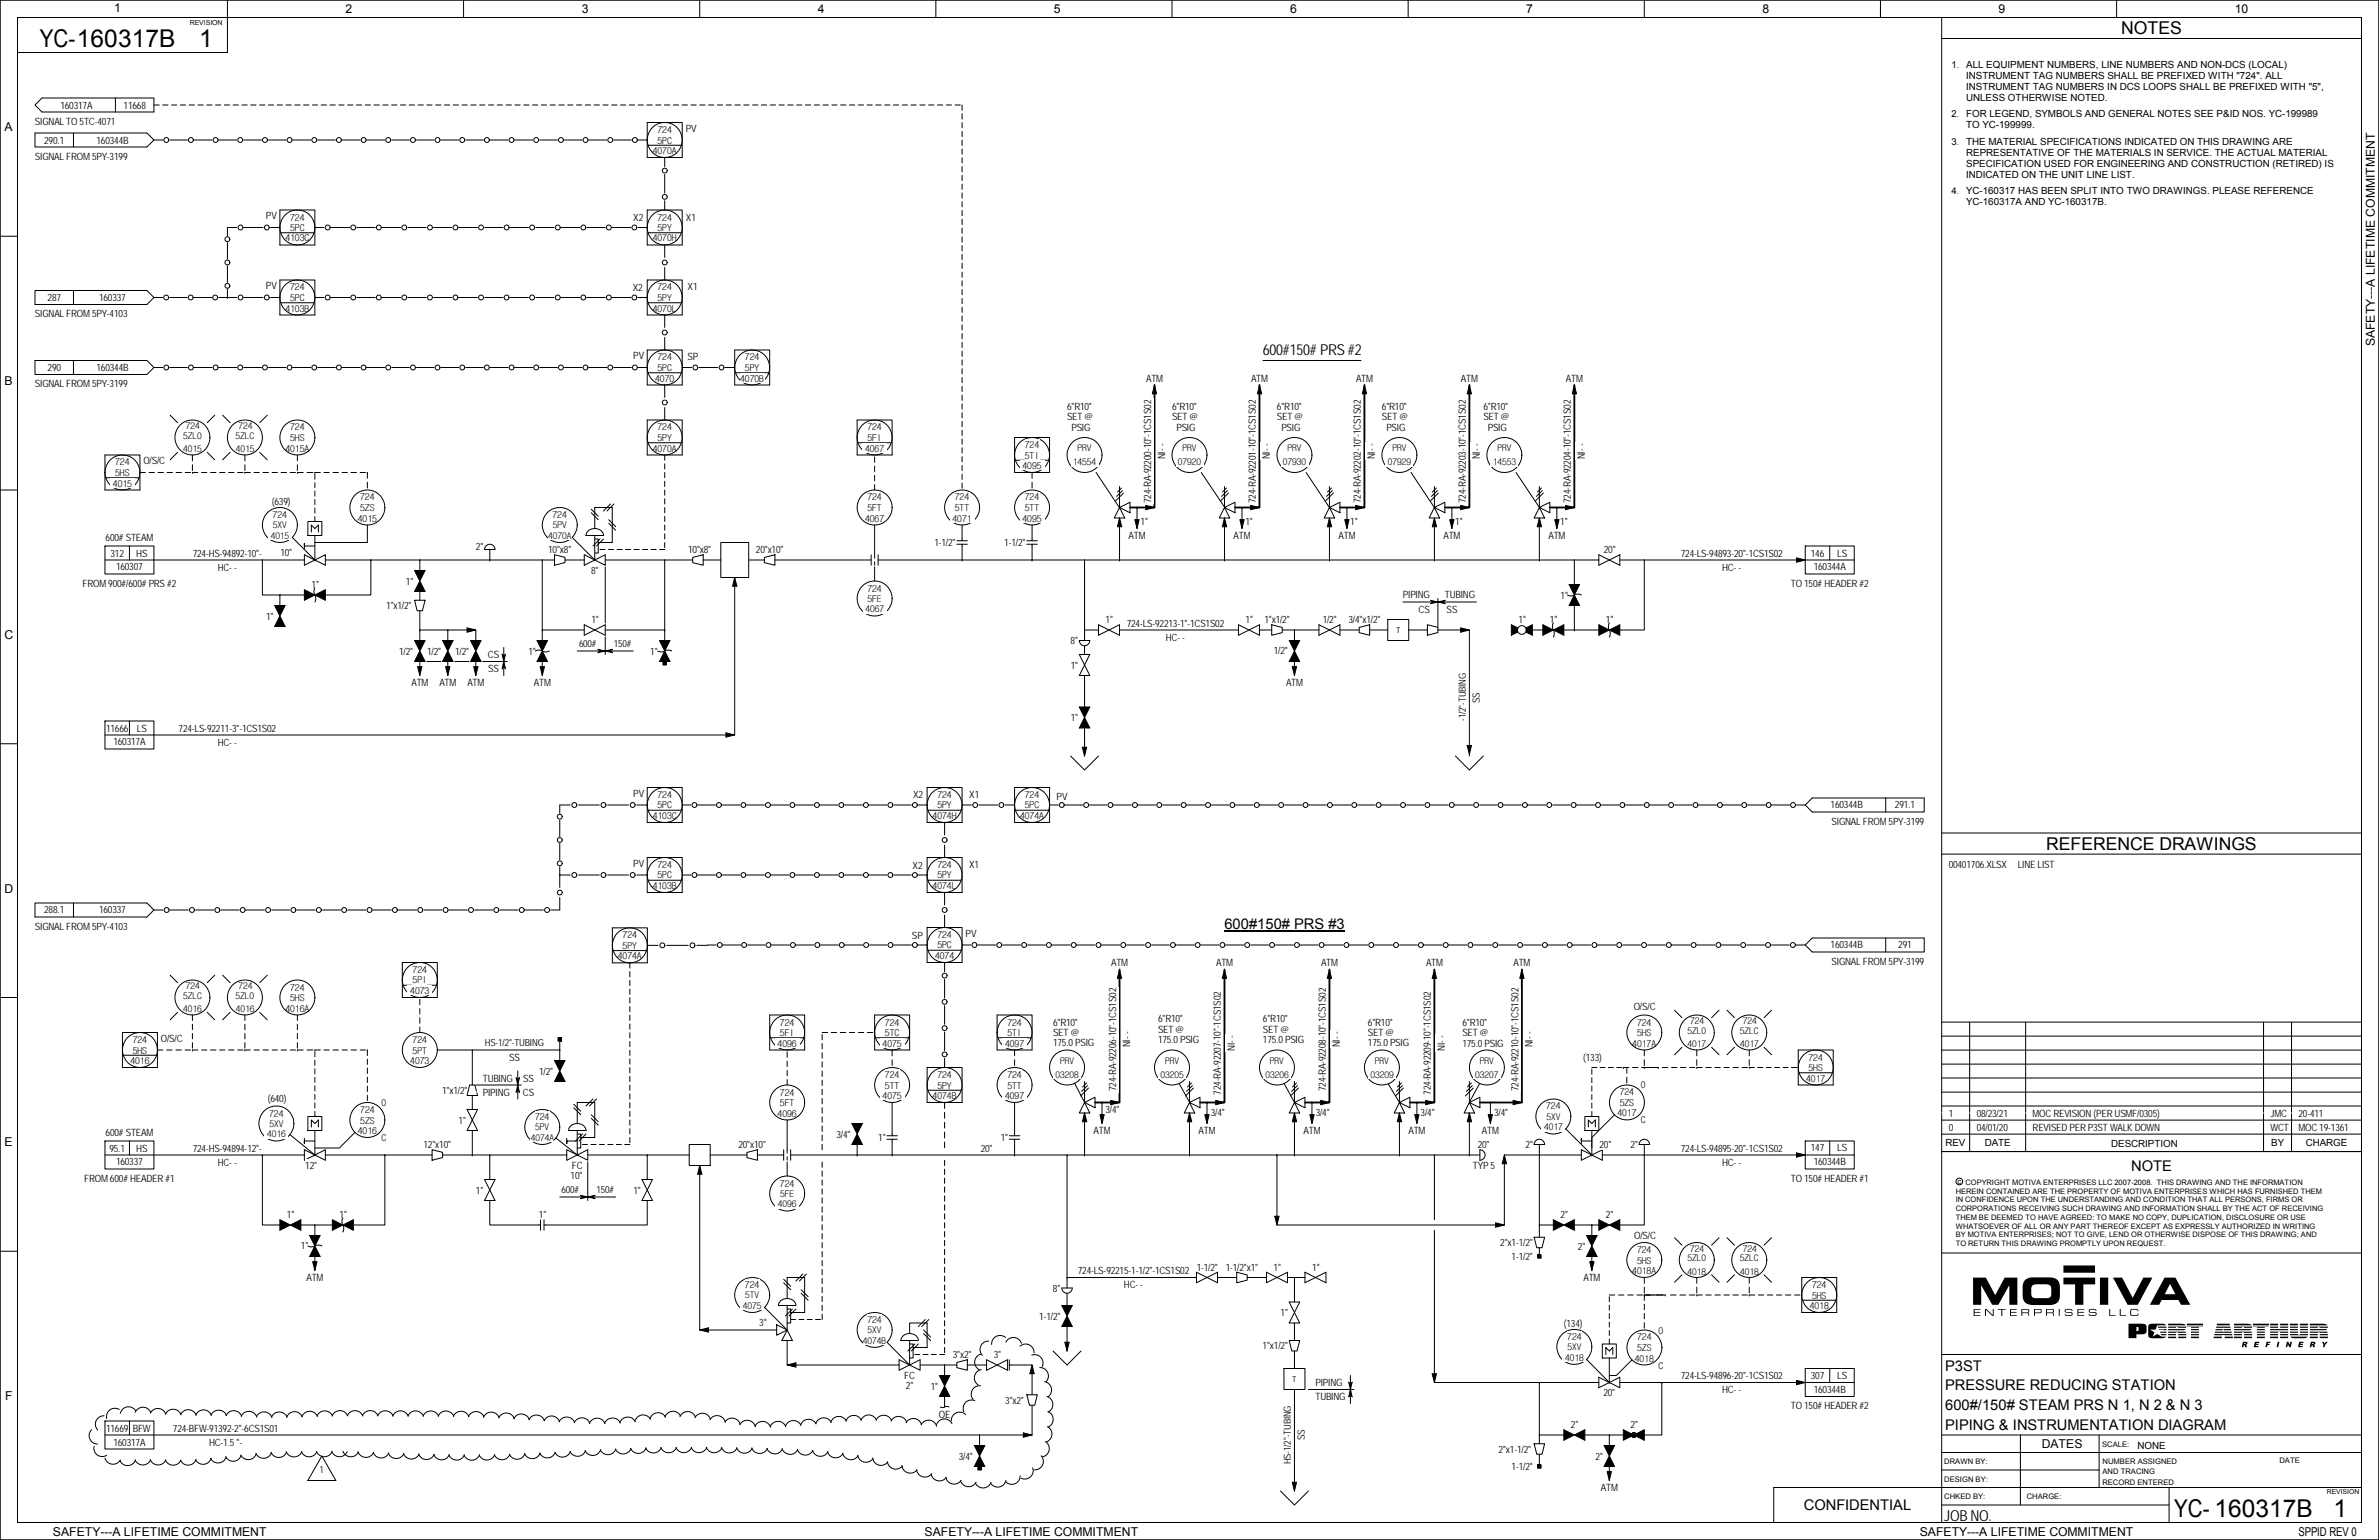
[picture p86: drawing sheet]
<svg xmlns="http://www.w3.org/2000/svg" width="432mm" height="279mm" viewBox="0 0 432 279" stroke-linecap="round" stroke-linejoin="round" font-family="sans-serif">
<defs><g id="words">
<g font-size="4.5">
<text x="7.2" y="8.6">YC-160317B</text>
<text x="36.2" y="8.5">1</text>
<text x="394.6" y="275.3">YC- 160317B</text>
<text x="423.6" y="275.2">1</text>
</g>
<g font-size="3.2">
<text x="385" y="6.2">NOTES</text>
<text x="371.4" y="154.1">REFERENCE DRAWINGS</text>
</g>
<g font-size="2.7">
<text x="229.2" y="64.5">600#150# PRS #2</text>
<text x="222.2" y="168.6">600#150# PRS #3</text>
<text x="386.8" y="212.4">NOTE</text>
<text x="353.1" y="248.7">P3ST</text>
<text x="353.1" y="252.2">PRESSURE REDUCING STATION</text>
<text x="353.1" y="255.8">600#/150# STEAM PRS N 1, N 2 &amp; N 3</text>
<text x="353.1" y="259.4">PIPING &amp; INSTRUMENTATION DIAGRAM</text>
<text x="327.4" y="274">CONFIDENTIAL</text>
<text x="352.9" y="275.9">JOB NO.</text>
</g>
<g font-size="2.2">
<text x="20.7" y="2.2">1</text>
<text x="62.7" y="2.4">2</text>
<text x="105.6" y="2.4">3</text>
<text x="148.4" y="2.4">4</text>
<text x="191.3" y="2.4">5</text>
<text x="234.2" y="2.4">6</text>
<text x="277" y="2.4">7</text>
<text x="319.9" y="2.4">8</text>
<text x="362.8" y="2.4">9</text>
<text x="405.6" y="2.4">10</text>
<text x=".8" y="23.8">A</text>
<text x="431" y="62.8" transform="rotate(-90 431 62.8)">SAFETY---A LIFETIME COMMITMENT</text>
<text x=".8" y="69.8">B</text>
<text x=".8" y="115.9">C</text>
<text x=".8" y="161.9">D</text>
<text x=".8" y="208">E</text>
<text x=".9" y="254">F</text>
<text x="370.6" y="262.7">DATES</text>
<text x="9.6" y="278.7">SAFETY---A LIFETIME COMMITMENT</text>
<text x="167.8" y="278.7">SAFETY---A LIFETIME COMMITMENT</text>
<text x="348.4" y="278.7">SAFETY---A LIFETIME COMMITMENT</text>
<text x="417.2" y="278.6">SPPID REV 0</text>
</g>
<g font-size="1.8">
<text x="356.9" y="12.4">ALL EQUIPMENT NUMBERS, LINE NUMBERS AND NON-DCS (LOCAL)</text>
<text x="356.9" y="14.4">INSTRUMENT TAG NUMBERS SHALL BE PREFIXED WITH &quot;724&quot;. ALL</text>
<text x="356.9" y="16.4">INSTRUMENT TAG NUMBERS IN DCS LOOPS SHALL BE PREFIXED WITH &quot;5&quot;,</text>
<text x="6.3" y="22.6">SIGNAL TO 5TC-4071</text>
<text x="11" y="19.7">160317A</text>
<text x="22.4" y="19.7">11668</text>
<text x="124.5" y="23.9">PV</text>
<text x="356.9" y="21.3">FOR LEGEND, SYMBOLS AND GENERAL NOTES SEE P&amp;ID NOS. YC-199989</text>
<text x="356.9" y="23.3">TO YC-199999.</text>
<text x="356.9" y="18.4">UNLESS OTHERWISE NOTED.</text>
<text x="6.3" y="29">SIGNAL FROM 5PY-3199</text>
<text x="8" y="26">290.1</text>
<text x="17.5" y="26">160344B</text>
<text x="356.9" y="26.4">THE MATERIAL SPECIFICATIONS INDICATED ON THIS DRAWING ARE</text>
<text x="356.9" y="28.4">REPRESENTATIVE OF THE MATERIALS IN SERVICE. THE ACTUAL MATERIAL</text>
<text x="356.9" y="30.3">SPECIFICATION USED FOR ENGINEERING AND CONSTRUCTION (RETIRED) IS</text>
<text x="356.9" y="35.3">YC-160317 HAS BEEN SPLIT INTO TWO DRAWINGS. PLEASE REFERENCE</text>
<text x="356.9" y="32.3">INDICATED ON THE UNIT LINE LIST.</text>
<text x="48.3" y="39.8">PV</text>
<text x="114.9" y="40">X2</text>
<text x="124.5" y="40">X1</text>
<text x="356.9" y="37.3">YC-160317A AND YC-160317B.</text>
<text x="48.3" y="52.5">PV</text>
<text x="114.9" y="52.8">X2</text>
<text x="124.8" y="52.7">X1</text>
<text x="6.4" y="57.6">SIGNAL FROM 5PY-4103</text>
<text x="8.6" y="54.6">287</text>
<text x="18" y="54.6">160337</text>
<text x="114.9" y="65.2">PV</text>
<text x="124.8" y="65.4">SP</text>
<text x="6.3" y="70.3">SIGNAL FROM 5PY-3199</text>
<text x="8.6" y="67.3">290</text>
<text x="17.5" y="67.3">160344B</text>
<text x="208" y="69.2">ATM</text>
<text x="227.1" y="69.2">ATM</text>
<text x="246.1" y="69.2">ATM</text>
<text x="265.2" y="69.2">ATM</text>
<text x="284.2" y="69.2">ATM</text>
<text x="193.7" y="76.2">SET @</text>
<text x="193.7" y="74.3">6&quot;R10&quot;</text>
<text x="212.7" y="76.2">SET @</text>
<text x="212.7" y="74.3">6&quot;R10&quot;</text>
<text x="231.8" y="76.2">SET @</text>
<text x="231.8" y="74.3">6&quot;R10&quot;</text>
<text x="250.8" y="76.2">SET @</text>
<text x="250.8" y="74.3">6&quot;R10&quot;</text>
<text x="269.2" y="76.2">SET @</text>
<text x="269.2" y="74.3">6&quot;R10&quot;</text>
<text x="194.5" y="78.1">PSIG</text>
<text x="211.5" y="83.3" transform="rotate(-90 211.5 83.3)">NI- -</text>
<text x="213.5" y="78.1">PSIG</text>
<text x="230.5" y="83.3" transform="rotate(-90 230.5 83.3)">NI- -</text>
<text x="232.6" y="78.1">PSIG</text>
<text x="249.6" y="83.3" transform="rotate(-90 249.6 83.3)">NI- -</text>
<text x="251.6" y="78.1">PSIG</text>
<text x="268.6" y="83.3" transform="rotate(-90 268.6 83.3)">NI- -</text>
<text x="270" y="78.1">PSIG</text>
<text x="287.7" y="83.3" transform="rotate(-90 287.7 83.3)">NI- -</text>
<text x="26" y="84.2">O/S/C</text>
<text x="49.3" y="91.6">(639)</text>
<text x="207" y="95.2">1&quot;</text>
<text x="208.9" y="91.3" transform="rotate(-90 208.9 91.3)">724-RA-92200-10&quot;-1CS1S02</text>
<text x="226" y="95.2">1&quot;</text>
<text x="228" y="91.3" transform="rotate(-90 228 91.3)">724-RA-92201-10&quot;-1CS1S02</text>
<text x="245.1" y="95.2">1&quot;</text>
<text x="247" y="91.3" transform="rotate(-90 247 91.3)">724-RA-92202-10&quot;-1CS1S02</text>
<text x="264.1" y="95.2">1&quot;</text>
<text x="266.1" y="91.3" transform="rotate(-90 266.1 91.3)">724-RA-92203-10&quot;-1CS1S02</text>
<text x="283.2" y="95.2">1&quot;</text>
<text x="285.1" y="91.3" transform="rotate(-90 285.1 91.3)">724-RA-92204-10&quot;-1CS1S02</text>
<text x="19.2" y="98.2">600# STEAM</text>
<text x="20.1" y="101">312</text>
<text x="24.7" y="101">HS</text>
<text x="35" y="101">724-HS-94892-10&quot;-</text>
<text x="50.9" y="100.9">10&quot;</text>
<text x="86.4" y="99.7">2&quot;</text>
<text x="99.5" y="100.3">10&quot;x8&quot;</text>
<text x="124.9" y="100.3">10&quot;x8&quot;</text>
<text x="137.2" y="100.3">20&quot;x10&quot;</text>
<text x="169.6" y="99.1">1-1/2&quot;</text>
<text x="182.3" y="99.1">1-1/2&quot;</text>
<text x="204.9" y="97.8">ATM</text>
<text x="223.9" y="97.8">ATM</text>
<text x="243" y="97.8">ATM</text>
<text x="262" y="97.8">ATM</text>
<text x="281.1" y="97.8">ATM</text>
<text x="291.1" y="100.4">20&quot;</text>
<text x="305.1" y="101">724-LS-94893-20&quot;-1CS1S02</text>
<text x="328.7" y="101">146</text>
<text x="333.4" y="101">LS</text>
<text x="15" y="106.4">FROM 900#/600# PRS #2</text>
<text x="21.1" y="103.5">160307</text>
<text x="39.5" y="103.5">HC- -</text>
<text x="56.5" y="106.7">1&quot;</text>
<text x="73.7" y="106.1">1&quot;</text>
<text x="107.3" y="104.1">8&quot;</text>
<text x="312.6" y="103.5">HC- -</text>
<text x="325.1" y="106.4">TO 150# HEADER #2</text>
<text x="329.2" y="103.5">160344A</text>
<text x="48.3" y="112.4">1&quot;</text>
<text x="70.1" y="110.5">1&quot;x1/2&quot;</text>
<text x="107.3" y="113.1">1&quot;</text>
<text x="200.7" y="113.1">1&quot;</text>
<text x="204.5" y="113.7">724-LS-92213-1&quot;-1CS1S02</text>
<text x="226.1" y="113.1">1&quot;</text>
<text x="229.5" y="113">1&quot;x1/2&quot;</text>
<text x="240.1" y="113.1">1/2&quot;</text>
<text x="244.8" y="113">3/4&quot;x1/2&quot;</text>
<text x="254.6" y="108.6">PIPING</text>
<text x="257.5" y="111.1">CS</text>
<text x="262.3" y="108.6">TUBING</text>
<text x="262.6" y="111.1">SS</text>
<text x="275.6" y="113.1">1&quot;</text>
<text x="281.3" y="113.1">1&quot;</text>
<text x="283.2" y="108.6">1&quot;</text>
<text x="291.5" y="113.1">1&quot;</text>
<text x="72.5" y="118.8">1/2&quot;</text>
<text x="77.5" y="118.8">1/2&quot;</text>
<text x="82.6" y="118.8">1/2&quot;</text>
<text x="88.5" y="119.4">CS</text>
<text x="95.9" y="118.8">1&quot;</text>
<text x="105.1" y="117.5">600#</text>
<text x="111.4" y="117.5">150#</text>
<text x="118" y="118.8">1&quot;</text>
<text x="194.3" y="116.8">8&quot;</text>
<text x="211.6" y="116.2">HC- -</text>
<text x="231.2" y="118.7">1/2&quot;</text>
<text x="74.7" y="124.5">ATM</text>
<text x="79.8" y="124.5">ATM</text>
<text x="84.8" y="124.5">ATM</text>
<text x="88.6" y="121.9">SS</text>
<text x="96.9" y="124.5">ATM</text>
<text x="194.3" y="121.3">1&quot;</text>
<text x="233.4" y="124.5">ATM</text>
<text x="194.3" y="130.8">1&quot;</text>
<text x="266" y="130.8" transform="rotate(-90 266 130.8)">-1/2&quot;-TUBING</text>
<text x="268.6" y="127.6" transform="rotate(-90 268.6 127.6)">SS</text>
<text x="19.3" y="132.7">11666</text>
<text x="20.6" y="135.3">160317A</text>
<text x="24.8" y="132.7">LS</text>
<text x="32.4" y="132.7">724-LS-92211-3&quot;-1CS1S02</text>
<text x="39.5" y="135.3">HC- -</text>
<text x="114.9" y="144.5">PV</text>
<text x="165.7" y="144.8">X2</text>
<text x="175.9" y="144.8">X1</text>
<text x="191.8" y="145.2">PV</text>
<text x="332.3" y="146.7">160344B</text>
<text x="332.4" y="149.6">SIGNAL FROM 5PY-3199</text>
<text x="343.9" y="146.7">291.1</text>
<text x="114.9" y="157.2">PV</text>
<text x="165.7" y="157.6">X2</text>
<text x="175.9" y="157.5">X1</text>
<text x="353.7" y="157.5">00401706.XLSX</text>
<text x="366.2" y="157.5">LINE LIST</text>
<text x="8" y="165.7">288.1</text>
<text x="18" y="165.7">160337</text>
<text x="6.3" y="168.7">SIGNAL FROM 5PY-4103</text>
<text x="165.5" y="170.3">SP</text>
<text x="175.3" y="169.9">PV</text>
<text x="332.3" y="172.1">160344B</text>
<text x="344.6" y="172.1">291</text>
<text x="201.7" y="175.3">ATM</text>
<text x="220.7" y="175.3">ATM</text>
<text x="239.8" y="175.3">ATM</text>
<text x="258.8" y="175.3">ATM</text>
<text x="274.7" y="175.3">ATM</text>
<text x="332.4" y="175">SIGNAL FROM 5PY-3199</text>
<text x="210.2" y="185.4">6&quot;R10&quot;</text>
<text x="229.2" y="185.4">6&quot;R10&quot;</text>
<text x="296.5" y="183.3">O/S/C</text>
<text x="29.2" y="189">O/S/C</text>
<text x="88" y="189.8">HS-1/2&quot;-TUBING</text>
<text x="191.1" y="188">SET @</text>
<text x="191.1" y="186.1">6&quot;R10&quot;</text>
<text x="191.1" y="189.9">175.0 PSIG</text>
<text x="205.1" y="190" transform="rotate(-90 205.1 190)">NI- -</text>
<text x="210.2" y="187.3">SET @</text>
<text x="210.2" y="189.2">175.0 PSIG</text>
<text x="224.2" y="190.6" transform="rotate(-90 224.2 190.6)">NI- -</text>
<text x="229.2" y="187.3">SET @</text>
<text x="229.2" y="189.2">175.0 PSIG</text>
<text x="243.2" y="190" transform="rotate(-90 243.2 190)">NI- -</text>
<text x="248.3" y="188">SET @</text>
<text x="248.3" y="186.1">6&quot;R10&quot;</text>
<text x="248.3" y="189.9">175.0 PSIG</text>
<text x="262.3" y="190.6" transform="rotate(-90 262.3 190.6)">NI- -</text>
<text x="265.4" y="188">SET @</text>
<text x="265.4" y="186.1">6&quot;R10&quot;</text>
<text x="265.4" y="189.9">175.0 PSIG</text>
<text x="278.1" y="190" transform="rotate(-90 278.1 190)">NI- -</text>
<text x="87.6" y="196.2">TUBING</text>
<text x="92.4" y="192.4">SS</text>
<text x="94.9" y="196.2">SS</text>
<text x="97.9" y="195">1/2&quot;</text>
<text x="202.6" y="198" transform="rotate(-90 202.6 198)">724-RA-92206-10&quot;-1CS1S02</text>
<text x="240.7" y="198" transform="rotate(-90 240.7 198)">724-RA-92208-10&quot;-1CS1S02</text>
<text x="275.6" y="198" transform="rotate(-90 275.6 198)">724-RA-92210-10&quot;-1CS1S02</text>
<text x="287.4" y="192.5">(133)</text>
<text x="48.6" y="200">(640)</text>
<text x="80.3" y="198.4">1&quot;x1/2&quot;</text>
<text x="83.2" y="203.9">1&quot;</text>
<text x="87.6" y="198.8">PIPING</text>
<text x="94.9" y="198.8">CS</text>
<text x="200.7" y="202">3/4&quot;</text>
<text x="219.8" y="202.5">3/4&quot;</text>
<text x="221.6" y="198.6" transform="rotate(-90 221.6 198.6)">724-RA-92207-10&quot;-1CS1S02</text>
<text x="238.8" y="202.5">3/4&quot;</text>
<text x="257.9" y="202.5">3/4&quot;</text>
<text x="259.7" y="198.6" transform="rotate(-90 259.7 198.6)">724-RA-92209-10&quot;-1CS1S02</text>
<text x="271.2" y="202.5">3/4&quot;</text>
<text x="353.7" y="202.6">1</text>
<text x="358.8" y="202.6">08/23/21</text>
<text x="368.9" y="202.6">MOC REVISION (PER USMF/0305)</text>
<text x="412.1" y="202.6">JMC</text>
<text x="417.2" y="202.6">20-411</text>
<text x="19.2" y="206.1">600# STEAM</text>
<text x="19.9" y="208.9">95.1</text>
<text x="24.7" y="208.9">HS</text>
<text x="35" y="208.9">724-HS-94894-12&quot;-</text>
<text x="76.9" y="208.3">12&quot;x10&quot;</text>
<text x="134" y="208.3">20&quot;x10&quot;</text>
<text x="151.8" y="206.4">3/4&quot;</text>
<text x="159.4" y="207">1&quot;</text>
<text x="178" y="208.9">20&quot;</text>
<text x="181.6" y="207">1&quot;</text>
<text x="198.5" y="205.7">ATM</text>
<text x="217.6" y="205.7">ATM</text>
<text x="236.6" y="205.7">ATM</text>
<text x="255.7" y="205.7">ATM</text>
<text x="268.2" y="208.3">20&quot;</text>
<text x="269" y="205.7">ATM</text>
<text x="276.9" y="208.3">2&quot;</text>
<text x="290.3" y="208.2">20&quot;</text>
<text x="295.9" y="208.3">2&quot;</text>
<text x="305.1" y="208.9">724-LS-94895-20&quot;-1CS1S02</text>
<text x="328.7" y="208.9">147</text>
<text x="333.4" y="208.9">LS</text>
<text x="353.1" y="208">REV</text>
<text x="353.7" y="205.1">0</text>
<text x="358.8" y="205.1">04/01/20</text>
<text x="360.2" y="207.9">DATE</text>
<text x="368.9" y="205.1">REVISED PER P3ST WALK DOWN</text>
<text x="383.2" y="208">DESCRIPTION</text>
<text x="412.1" y="205.1">WCT</text>
<text x="412.2" y="208">BY</text>
<text x="417.2" y="205.1">MOC 19-1361</text>
<text x="418.5" y="208">CHARGE</text>
<text x="15.3" y="214.4">FROM 600# HEADER #1</text>
<text x="21.1" y="211.5">160337</text>
<text x="39.5" y="211.5">HC- -</text>
<text x="55.4" y="212.1">12&quot;</text>
<text x="103.6" y="214">10&quot;</text>
<text x="103.8" y="212.1">FC</text>
<text x="267.3" y="212.1">TYP 5</text>
<text x="312.6" y="211.5">HC- -</text>
<text x="325.1" y="214.4">TO 150# HEADER #1</text>
<text x="329.2" y="211.5">160344B</text>
<text x="52.1" y="221">1&quot;</text>
<text x="61.6" y="221">1&quot;</text>
<text x="86.4" y="216.6">1&quot;</text>
<text x="97.8" y="221">1&quot;</text>
<text x="101.9" y="216.5">600#</text>
<text x="108.3" y="216.5">150#</text>
<text x="115" y="216.6">1&quot;</text>
<text x="283.2" y="221">2&quot;</text>
<text x="291.5" y="221">2&quot;</text>
<text x="54.6" y="226.7">1&quot;</text>
<text x="272.3" y="226.1">2&quot;x1-1/2&quot;</text>
<text x="286.4" y="226.7">2&quot;</text>
<text x="296.6" y="224.8">O/S/C</text>
<text x="55.6" y="232.4">ATM</text>
<text x="195.6" y="231.1">724-LS-92215-1-1/2&quot;-1CS1S02</text>
<text x="204" y="233.7">HC- -</text>
<text x="217.2" y="230.5">1-1/2&quot;</text>
<text x="222.5" y="230.5">1-1/2&quot;x1&quot;</text>
<text x="231.2" y="230.5">1&quot;</text>
<text x="238.1" y="230.5">1&quot;</text>
<text x="274.4" y="228.6">1-1/2&quot;</text>
<text x="287.4" y="232.4">ATM</text>
<text x="188.6" y="239.4">1-1/2&quot;</text>
<text x="191.1" y="234.3">8&quot;</text>
<text x="232.4" y="238.8">1&quot;</text>
<text x="137.8" y="240.7">3&quot;</text>
<text x="229.2" y="244.8">1&quot;x1/2&quot;</text>
<text x="283.8" y="240.7">(134)</text>
<text x="164.1" y="250.2">FC</text>
<text x="172.9" y="246.4">3&quot;x2&quot;</text>
<text x="180.4" y="246.4">3&quot;</text>
<text x="238.8" y="251.5">PIPING</text>
<text x="305.1" y="250.2">724-LS-94896-20&quot;-1CS1S02</text>
<text x="328.7" y="250.2">307</text>
<text x="333.4" y="250.2">LS</text>
<text x="164.4" y="252.1">2&quot;</text>
<text x="168.9" y="252.1">1&quot;</text>
<text x="170.4" y="257.2">OE</text>
<text x="182.5" y="254.6">3&quot;x2&quot;</text>
<text x="238.8" y="254">TUBING</text>
<text x="291" y="253.3">20&quot;</text>
<text x="312.6" y="252.7">HC- -</text>
<text x="325.1" y="255.7">TO 150# HEADER #2</text>
<text x="329.2" y="252.7">160344B</text>
<text x="19.3" y="259.7">11669</text>
<text x="20.6" y="262.3">160317A</text>
<text x="24.1" y="259.7">BFW</text>
<text x="31.4" y="259.7">724-BFW-91392-2&quot;-6CS1S01</text>
<text x="38" y="262.3">HC-1.5 &quot;-</text>
<text x="236.9" y="261.3" transform="rotate(-90 236.9 261.3)">SS</text>
<text x="272" y="263.5">2&quot;x1-1/2&quot;</text>
<text x="285.1" y="259.1">2&quot;</text>
<text x="295.9" y="259.1">2&quot;</text>
<text x="388" y="262.9">NONE</text>
<text x="58" y="267.3">1</text>
<text x="174" y="264.8">3/4&quot;</text>
<text x="234.3" y="265.7" transform="rotate(-90 234.3 265.7)">HS-1/2&quot;-TUBING</text>
<text x="274.4" y="266.7">1-1/2&quot;</text>
<text x="289.6" y="264.8">2&quot;</text>
<text x="290.6" y="270.5">ATM</text>
</g>
<g font-size="1.7">
<text x="354.2" y="12.3">1.</text>
<text x="354.2" y="21.2">2.</text>
<text x="118.5" y="27.9">4070A</text>
<text x="119.3" y="24.1">724</text>
<text x="119.3" y="26">5PC</text>
<text x="354.2" y="26.3">3.</text>
<text x="354.2" y="35.2">4.</text>
<text x="52.7" y="40">724</text>
<text x="52.7" y="41.9">5PC</text>
<text x="119.3" y="40">724</text>
<text x="119.3" y="41.9">5PY</text>
<text x="51.8" y="43.8">4103C</text>
<text x="118.5" y="43.8">4070H</text>
<text x="52.7" y="52.7">724</text>
<text x="119.3" y="52.7">724</text>
<text x="51.8" y="56.5">4103B</text>
<text x="52.7" y="54.6">5PC</text>
<text x="118.5" y="56.5">4070L</text>
<text x="119.3" y="54.6">5PY</text>
<text x="119.3" y="65.4">724</text>
<text x="135.2" y="65.4">724</text>
<text x="118.9" y="69.2">4070</text>
<text x="119.3" y="67.3">5PC</text>
<text x="134.3" y="69.2">4070B</text>
<text x="135.2" y="67.3">5PY</text>
<text x="33.7" y="77.9">724</text>
<text x="43.3" y="77.9">724</text>
<text x="33.2" y="79.6">5ZLO</text>
<text x="33.3" y="82">4015</text>
<text x="42.8" y="79.6">5ZLC</text>
<text x="42.8" y="82">4015</text>
<text x="51.8" y="81.9">4015A</text>
<text x="52.7" y="78.1">724</text>
<text x="52.7" y="80">5HS</text>
<text x="118.5" y="81.9">4070A</text>
<text x="119.3" y="78.1">724</text>
<text x="119.3" y="80">5PY</text>
<text x="157" y="81.9">4067</text>
<text x="157.4" y="78.1">724</text>
<text x="157.4" y="80">5FI</text>
<text x="186" y="81.3">724</text>
<text x="186" y="83.2">5TI</text>
<text x="195.6" y="81.9">PRV</text>
<text x="214.6" y="81.9">PRV</text>
<text x="233.7" y="81.9">PRV</text>
<text x="252.7" y="81.9">PRV</text>
<text x="271.8" y="81.9">PRV</text>
<text x="20.5" y="88.3">4015</text>
<text x="20.9" y="84.5">724</text>
<text x="20.9" y="86.4">5HS</text>
<text x="185.6" y="85.1">4095</text>
<text x="194.8" y="84.4">14554</text>
<text x="213.8" y="84.4">07920</text>
<text x="232.9" y="84.4">07930</text>
<text x="251.9" y="84.4">07929</text>
<text x="271" y="84.4">14553</text>
<text x="49.5" y="94">724</text>
<text x="49.5" y="95.9">5XV</text>
<text x="64.9" y="94.6">4015</text>
<text x="65.4" y="92.7">5ZS</text>
<text x="65.4" y="90.8">724</text>
<text x="100.3" y="94">724</text>
<text x="100.3" y="95.9">5PV</text>
<text x="157" y="94.6">4067</text>
<text x="157.4" y="90.8">724</text>
<text x="157.4" y="92.7">5FT</text>
<text x="172.9" y="94.6">4071</text>
<text x="173.3" y="90.8">724</text>
<text x="173.3" y="92.7">5TT</text>
<text x="185.6" y="94.6">4095</text>
<text x="186" y="90.8">724</text>
<text x="186" y="92.7">5TT</text>
<text x="49.1" y="97.8">4015</text>
<text x="99.5" y="97.8">4070A</text>
<text x="157.4" y="107.3">724</text>
<text x="157.1" y="111.1">4067</text>
<text x="157.5" y="109.2">5FE</text>
<text x="118.5" y="148.6">4103C</text>
<text x="119.3" y="144.8">724</text>
<text x="119.3" y="146.7">5PC</text>
<text x="169.3" y="148.6">4074H</text>
<text x="170.1" y="144.8">724</text>
<text x="170.1" y="146.7">5PY</text>
<text x="185.1" y="148.6">4074A</text>
<text x="186" y="144.8">724</text>
<text x="186" y="146.7">5PC</text>
<text x="118.5" y="161.3">4103B</text>
<text x="119.3" y="157.5">724</text>
<text x="119.3" y="159.4">5PC</text>
<text x="169.3" y="161.3">4074L</text>
<text x="170.1" y="157.5">724</text>
<text x="170.1" y="159.4">5PY</text>
<text x="113" y="170.2">724</text>
<text x="113" y="172.1">5PY</text>
<text x="169.7" y="174">4074</text>
<text x="170.1" y="170.2">724</text>
<text x="170.1" y="172.1">5PC</text>
<text x="33.7" y="179.5">724</text>
<text x="43.3" y="179.5">724</text>
<text x="52.7" y="179.7">724</text>
<text x="74.9" y="176.5">724</text>
<text x="74.9" y="178.4">5PI</text>
<text x="112.1" y="174.1">4074A</text>
<text x="33.2" y="181.2">5ZLC</text>
<text x="33.3" y="183.6">4016</text>
<text x="42.8" y="181.2">5ZLO</text>
<text x="42.8" y="183.6">4016</text>
<text x="51.8" y="183.5">4016A</text>
<text x="52.7" y="181.6">5HS</text>
<text x="74.5" y="180.3">4073</text>
<text x="306.8" y="185.8">724</text>
<text x="316.3" y="185.8">724</text>
<text x="24.1" y="189.2">724</text>
<text x="24.1" y="191.1">5HS</text>
<text x="74.9" y="189.2">724</text>
<text x="74.9" y="191.1">5PT</text>
<text x="141.1" y="189.9">4096</text>
<text x="141.6" y="186.1">724</text>
<text x="141.6" y="188">5FI</text>
<text x="160.2" y="189.9">4075</text>
<text x="160.6" y="186.1">724</text>
<text x="160.6" y="188">5TC</text>
<text x="182.4" y="189.9">4097</text>
<text x="182.8" y="186.1">724</text>
<text x="182.8" y="188">5TI</text>
<text x="296.3" y="189.9">4017A</text>
<text x="297.1" y="186.1">724</text>
<text x="297.1" y="188">5HS</text>
<text x="306.3" y="187.5">5ZLO</text>
<text x="306.3" y="190">4017</text>
<text x="315.8" y="187.5">5ZLC</text>
<text x="315.8" y="190">4017</text>
<text x="23.7" y="193">4016</text>
<text x="74.5" y="193">4073</text>
<text x="160.6" y="195.6">724</text>
<text x="160.6" y="197.5">5TT</text>
<text x="170.1" y="195.6">724</text>
<text x="170.1" y="197.5">5PY</text>
<text x="182.8" y="195.6">724</text>
<text x="182.8" y="197.5">5TT</text>
<text x="191.6" y="195.6">03208</text>
<text x="192.4" y="193">PRV</text>
<text x="210.6" y="195.6">03205</text>
<text x="211.5" y="193">PRV</text>
<text x="229.7" y="195.6">03206</text>
<text x="230.5" y="193">PRV</text>
<text x="248.7" y="195.6">03209</text>
<text x="249.6" y="193">PRV</text>
<text x="267.8" y="195.6">03207</text>
<text x="268.6" y="193">PRV</text>
<text x="297.8" y="197.5">O</text>
<text x="327.8" y="196.2">4017</text>
<text x="328.3" y="192.4">724</text>
<text x="328.3" y="194.3">5HS</text>
<text x="48.9" y="202.6">724</text>
<text x="65.4" y="203.8">5ZS</text>
<text x="65.4" y="201.9">724</text>
<text x="69.2" y="200.7">O</text>
<text x="97.1" y="203.2">724</text>
<text x="141.1" y="202.6">4096</text>
<text x="141.6" y="198.8">724</text>
<text x="141.6" y="200.7">5FT</text>
<text x="160.2" y="199.4">4075</text>
<text x="169.3" y="199.4">4074B</text>
<text x="182.4" y="199.4">4097</text>
<text x="280.6" y="201.3">724</text>
<text x="280.7" y="203.2">5XV</text>
<text x="293.6" y="202.5">4017</text>
<text x="294" y="200.6">5ZS</text>
<text x="294" y="198.7">724</text>
<text x="297.8" y="203.8">C</text>
<text x="48.5" y="206.4">4016</text>
<text x="48.9" y="204.4">5XV</text>
<text x="64.9" y="205.7">4016</text>
<text x="69.2" y="207">C</text>
<text x="96.3" y="207">4074A</text>
<text x="97.2" y="205.1">5PV</text>
<text x="280.3" y="205.1">4017</text>
<text x="141.6" y="215.3">724</text>
<text x="141.2" y="219.1">4096</text>
<text x="141.6" y="217.1">5FE</text>
<text x="297.1" y="227.3">724</text>
<text x="306.8" y="227.1">724</text>
<text x="316.3" y="227.1">724</text>
<text x="135.2" y="233.7">724</text>
<text x="296.3" y="231.1">4018A</text>
<text x="297.1" y="229.2">5HS</text>
<text x="306.3" y="228.8">5ZLO</text>
<text x="306.3" y="231.3">4018</text>
<text x="315.8" y="228.8">5ZLC</text>
<text x="315.8" y="231.3">4018</text>
<text x="328.9" y="233.7">724</text>
<text x="134.9" y="237.5">4075</text>
<text x="135.3" y="235.6">5TV</text>
<text x="328.5" y="237.5">4018</text>
<text x="328.9" y="235.6">5HS</text>
<text x="156.6" y="243.8">4074B</text>
<text x="157.4" y="240">724</text>
<text x="157.5" y="241.9">5XV</text>
<text x="284.5" y="243.1">724</text>
<text x="284.5" y="245">5XV</text>
<text x="297.2" y="245.1">5ZS</text>
<text x="297.2" y="243.2">724</text>
<text x="301" y="241.9">O</text>
<text x="284.1" y="246.9">4018</text>
<text x="296.7" y="247">4018</text>
<text x="301" y="248.3">C</text>
</g>
<g font-size="1.4">
<text x="253.4" y="114.8">T</text>
<text x="355.3" y="214.8">c COPYRIGHT MOTIVA ENTERPRISES LLC 2007-2008. THIS DRAWING AND THE INFORMATION</text>
<text x="355" y="216.6">HEREIN CONTAINED ARE THE PROPERTY OF MOTIVA ENTERPRISES WHICH HAS FURNISHED THEM</text>
<text x="355" y="218.1">IN CONFIDENCE UPON THE UNDERSTANDING AND CONDITION THAT ALL PERSONS, FIRMS OR</text>
<text x="355" y="219.7">CORPORATIONS RECEIVING SUCH DRAWING AND INFORMATION SHALL BY THE ACT OF RECEIVING</text>
<text x="355" y="221.3">THEM BE DEEMED TO HAVE AGREED: TO MAKE NO COPY, DUPLICATION, DISCLOSURE OR USE</text>
<text x="355" y="222.9">WHATSOEVER OF ALL OR ANY PART THEREOF EXCEPT AS EXPRESSLY AUTHORIZED IN WRITING</text>
<text x="355" y="224.5">BY MOTIVA ENTERPRISES; NOT TO GIVE, LEND OR OTHERWISE DISPOSE OF THIS DRAWING; AND</text>
<text x="355" y="226.1">TO RETURN THIS DRAWING PROMPTLY UPON REQUEST.</text>
<text x="234.6" y="250.7">T</text>
<text x="381.6" y="262.6">SCALE:</text>
<text x="352.9" y="265.7">DRAWN BY:</text>
<text x="352.9" y="268.8">DESIGN BY:</text>
<text x="381.6" y="269.3">RECORD ENTERED</text>
<text x="381.6" y="267.4">AND TRACING</text>
<text x="381.6" y="265.6">NUMBER ASSIGNED</text>
<text x="413.7" y="265.4">DATE</text>
<text x="352.9" y="272">CHKED BY:</text>
<text x="367.9" y="272">CHARGE:</text>
</g>
<g font-size="1.3">
<text x="34.5" y="4.5">REVISION</text>
<text x="422.3" y="271.1">REVISION</text>
</g>
</g></defs>
<g fill="none" stroke="#fff" stroke-width=".18">
<path d="M356.2 19.7h1.3M356.2 10.8h1.3M356.9 10.2v1.3M356.9 19v1.3M356.2 24.8h1.3M356.2 33.7h1.3M356.9 24.1v1.3M356.9 33v1.3M352.4 156.8h1.3M353.1 156.2v1.3M352.4 204.5h1.3M353.1 203.8v1.3"/>
<path d="M357.5 204.5h1.3M358.1 203.8v1.3M367.7 204.5h1.3M368.3 203.8v1.3M410.8 204.5h1.3M411.5 203.8v1.3M415.9 204.5h1.3M416.6 203.8v1.3"/>
</g>
<g fill="none" stroke="#000" stroke-width=".18">
<path d="M279.4 88.3v3.8M279.4 92.1l1 1.9h-2zM279.4 92.1l1.9-1v1.9zM279.8 88.5l-.8 .8M279.9 89l-1 1.1M280.1 89.5l-1.4 1.4M109.9 101.6h15.8M196.8 101.6v14.6M228.6 114.3h2.2M101.6 158.7h.1M317.5 190.5v1.1M317.5 192.3v1"/>
<path d="M85.7 209.5h3.2M298.4 207.6v1.9M292.1 260.3v2M292.1 266.1v2.5"/>
<circle cx="250.8" cy="193.7" r="3.2"/>
</g>
<path d="M217.8 200h1.3" fill="none" stroke="#000" stroke-width=".34"/>
<g fill="#fff">
<path d="M248.3 194.1h5.1v1.7h-5.1z"/>
<path d="M249.6 191.6h2.5v1.7h-2.5z"/>
</g>
<g fill="none" stroke="#000" stroke-width=".18">
<path d="M279.4 94v7.6M50.8 107.9h.1M59.1 101.6h8.2M76.2 114.3h.1M76.2 101.6h.1M81.3 114.3h.1M88.9 101.6h.1M98.4 114.3v1.9M109.9 114.3h10.7M120.6 114.3h.1M120.6 101.6h.1M174.6 101.6h.1"/>
<path d="M187.3 101.6h.1M199.4 113.3l3.8 2v-2l-3.8 2zM239.4 113.3l3.8 2v-2l-3.8 2zM98.4 120v2.6M123.8 146h1.6M126.7 146h3.2M131.1 146h3.2M135.6 146h3.1M140 146h3.2M144.5 146h3.1M148.9 146h3.2M153.4 146h3.1"/>
<path d="M157.8 146h3.2M162.2 146h3.2M166.7 146h1.6M328.9 144.8h20.4v2.5h-20.4l-1.2-1.3zM342.3 144.8v2.5M203.2 175.9l.4 1.6h-.8zM328.9 170.2h20.4v2.5h-20.4l-1.2-1.3zM342.3 170.2v2.5M57.1 190.8v.9M57.1 192.4v.9M57.1 193.9v.9M57.1 195.5v.9"/>
<path d="M57.1 197v.9M57.1 198.5v1M252 196.6l2 3.4M308 193.7h1M309.6 193.7h1M311.3 193.7h1M312.9 193.7h1M314.5 193.7h1M316.2 193.7h1M57.1 200.1v.9M57.1 201.6v1M84.8 201.3h1.9l-1.9 3.8h1.9z"/>
<path d="M199.6 202.2h.8l-.4 1.6zM257.2 200v3.8M260.3 209.5v11.8M297.7 207a.95 .95 0 0 1 1.1-.2 .95 .95 0 0 1 .6 .8h-1.9zM298.4 209.5h29.3M193.7 231.8h23.5M217.2 230.8l3.8 1.9v-1.9l-3.8 1.9zM260.3 223.2v27.6h19.1"/>
<circle cx="126" cy="146.1" r=".44"/>
<circle cx="130.5" cy="146.1" r=".44"/>
<circle cx="134.9" cy="146.1" r=".44"/>
<circle cx="139.4" cy="146.1" r=".44"/>
<circle cx="143.8" cy="146.1" r=".44"/>
<circle cx="148.3" cy="146.1" r=".44"/>
<circle cx="152.7" cy="146.1" r=".44"/>
<circle cx="157.2" cy="146.1" r=".44"/>
<circle cx="161.6" cy="146.1" r=".44"/>
<circle cx="166.1" cy="146.1" r=".44"/>
</g>
<path d="M203.2 175.9l.4 1.6h-.8zM199.6 202.2h.8l-.4 1.6z" fill="#000"/>
<g fill="#fff">
<path d="M74.9 187.7h2.6v1.8h-2.6z"/>
<path d="M74 191.5h4.4v1.8h-4.4z"/>
<path d="M74.9 189.6h2.6v1.8h-2.6z"/>
</g>
<g fill="none" stroke="#000" stroke-width=".18">
<path d="M120.6 44.4v2.3M120.6 48.5v2.3M34.9 85.7h.1M44.4 85.7h.1M54 85.7h.1M173.7 98.7h1.9M174.6 98.7v.4M50.8 107.9v2M67.3 101.6h.1M98.4 114.3h.1M98.4 101.6h.1M120.6 101.6v12.7"/>
<path d="M196.8 114.3h.1M196.8 114.3h2.6M285.8 114.3h.1M174.6 146h1.7M177.7 146h3.4M182.5 146h1.7M222.2 175.9l.4 1.6h-.8zM266.7 196.2v3.8M267.1 196.5l-.8 .7M267.2 197l-1 1M267.4 197.4l-1.4 1.4M298.4 190.5v1.1"/>
<path d="M298.4 192.3v1M317.5 193.7h.9M319 193.7h1M320.6 193.7h.9M322.1 193.7h.9M323.6 193.7h.9M325.2 193.7h.9M85.7 205.1v4.4M155.6 207.6v1.9M266.7 201.9v7.6M266.7 200l1 1.9h-2zM266.7 200l1.9-.9v1.9z"/>
<path d="M234 236.2l1.9 3.8h-1.9l1.9-3.8zM279.4 250.8h10.8"/>
<circle cx="120.7" cy="47.6" r=".44"/>
<circle cx="273" cy="82.5" r="3.2"/>
<circle cx="177" cy="146" r=".45"/>
<circle cx="181.8" cy="146.1" r=".44"/>
</g>
<path d="M222.2 175.9l.4 1.6h-.8z" fill="#000"/>
<path d="M174.6 156.8h1.3M175.3 156.2v1.3" fill="none" stroke="#fff" stroke-width=".18"/>
<g fill="#fff">
<path d="M270.5 83h5.1v1.7h-5.1z"/>
<path d="M271.8 80.4h2.5v1.7h-2.5z"/>
</g>
<g fill="none" stroke="#000" stroke-width=".18">
<path d="M173.7 98.1h1.9M174.6 97.8v.3M174.6 99.1v2.5M275.2 85.7l4.2 6.4M282.6 92.1v3.8M50.8 107.9h4.4M84.8 113.9l1.6 .4-1.6 .4zM120.6 114.3v1.9M224.8 113.3l3.8 2v-2l-3.8 2zM234.9 114.3v1.9M260.3 101.6h19.1M234.9 120v2.6"/>
<path d="M123.8 158.7h1.6M126.7 158.7h3.2M131.1 158.7h3.2M135.6 158.7h3.1M140 158.7h3.2M144.5 158.7h3.1M148.9 158.7h3.2M153.4 158.7h3.1M157.8 158.7h3.2M162.2 158.7h3.2M166.7 158.7h1.6M171.4 161.9v2.3"/>
<path d="M171.4 166v2.3M260.3 175.9l.4 1.6h-.8zM66.7 190.5v1M66.7 192.2v.9M66.7 193.8v1M66.7 195.4v1M66.7 197.1v1M66.7 198.7v1M85.2 196.9h1l.5 1.9h-1.9zM294.6 193.7h.7v1M295.3 195.4v1.1M143.5 209.5h12.1"/>
<path d="M218.7 202.2h.8l-.4 1.6zM237.7 202.2h.8l-.4 1.6zM278.4 261.9h2l-.5 1.9h-1zM279.4 263.8v1.9"/>
<circle cx="126" cy="158.8" r=".44"/>
<circle cx="130.5" cy="158.8" r=".44"/>
<circle cx="134.9" cy="158.8" r=".44"/>
<circle cx="139.4" cy="158.8" r=".44"/>
<circle cx="143.8" cy="158.8" r=".44"/>
<circle cx="148.3" cy="158.8" r=".44"/>
<circle cx="152.7" cy="158.8" r=".44"/>
<circle cx="157.2" cy="158.8" r=".44"/>
<circle cx="161.6" cy="158.8" r=".44"/>
<circle cx="166.1" cy="158.8" r=".44"/>
<circle cx="171.5" cy="165.1" r=".44"/>
<circle cx="269.9" cy="193.7" r="3.2"/>
</g>
<path d="M84.8 113.9l1.6 .4-1.6 .4zM260.3 175.9l.4 1.6h-.8zM218.7 202.2h.8l-.4 1.6zM237.7 202.2h.8l-.4 1.6z" fill="#000"/>
<path d="M47.3 199.3h1.3M48 198.7v1.3" fill="none" stroke="#fff" stroke-width=".18"/>
<g fill="#fff">
<path d="M267.4 194.1h5v1.7h-5z"/>
<path d="M268.6 191.6h2.5v1.7h-2.5z"/>
</g>
<path d="M49.8 109.9h2l-2 3.8h2zM268.6 196.6l-1.9 3.4" fill="none" stroke="#000" stroke-width=".18"/>
<path d="M50.8 111.8l1 1.9h-2zM49.8 109.9h2l-1 1.9z" fill="#000"/>
<g fill="#fff">
<path d="M33.7 178h2.6v1.7h-2.6z"/>
<path d="M32.8 182.2h4.2v1.7h-4.2z"/>
<path d="M33.2 179.7h3.4v1.7h-3.4z"/>
</g>
<path d="M100.6 192.4h2l-1 1.9zM101.6 194.3l1 1.9h-2zM256.8 202.2h.8l-.4 1.6z" fill="#000"/>
<path d="M246.7 113.8l1.9-.5v2l-1.9-.5zM100.6 192.4l2 3.8h-2l2-3.8zM256.8 202.2h.8l-.4 1.6z" fill="none" stroke="#000" stroke-width=".18"/>
<g fill="#fff">
<path d="M119.3 51.2h2.7v1.7h-2.7z"/>
<path d="M118.5 55h4.3v1.7h-4.3z"/>
<path d="M119.3 53.1h2.7v1.7h-2.7z"/>
<path d="M52.7 178.2h2.6v1.7h-2.6z"/>
<path d="M51.8 182h4.4v1.7h-4.4z"/>
<path d="M52.7 180.1h2.6v1.7h-2.6z"/>
</g>
<path d="M174.6 95.2v2.6M270.5 200v3.8" fill="none" stroke="#000" stroke-width=".18"/>
<g fill="#fff">
<path d="M119.3 38.5h2.7v1.7h-2.7z"/>
<path d="M118.5 42.3h4.3v1.7h-4.3z"/>
<path d="M119.3 40.4h2.7v1.7h-2.7z"/>
<path d="M24.1 187.7h2.6v1.8h-2.6z"/>
<path d="M23.2 191.5h4.4v1.8h-4.4z"/>
<path d="M24.1 189.6h2.6v1.8h-2.6z"/>
</g>
<path d="M243.2 114.3h3.5M290.2 100.6l3.8 2v-2l-3.8 2zM270.1 202.2h.8l-.4 1.6zM57.1 222.2v2M234.9 231.8h2M279.1 265.7h.6v.7h-.6z" fill="none" stroke="#000" stroke-width=".18"/>
<path d="M279.1 265.7h.6v.7h-.6z" fill="#000"/>
<path d="M270.1 202.2h.8l-.4 1.6z" fill="#000"/>
<g fill="#fff">
<path d="M157.4 89.3h2.7v1.7h-2.7z"/>
<path d="M156.6 93.1h4.3v1.7h-4.3z"/>
<path d="M157.4 91.2h2.7v1.7h-2.7z"/>
</g>
<path d="M293 202.3l-4.1 4.1v1.9" fill="none" stroke="#000" stroke-width=".18"/>
<g fill="#fff">
<path d="M52.7 51.2h2.6v1.7h-2.6z"/>
<path d="M51.8 55h4.4v1.7h-4.4z"/>
<path d="M52.7 53.1h2.6v1.7h-2.6z"/>
</g>
<circle cx="50.2" cy="203.8" r="3.2" fill="none" stroke="#000" stroke-width=".18"/>
<g fill="#fff">
<path d="M48.1 204.9h4.2v1.7h-4.2z"/>
<path d="M48.9 201.1h2.6v1.7h-2.6z"/>
<path d="M48.9 203h2.5v1.7h-2.5z"/>
</g>
<g fill="none" stroke="#000" stroke-width=".18">
<path d="M19 99.1h8.9v5h-8.9zM23.5 99.1v2.5M57.2 99.1h-2v-.5v.9M19 101.6h8.9M158.1 100.6v2M158.8 100.6v.7M158.8 101.9v.7M159.4 100.6v2M117.5 171.5h1.9M121 171.5h3.9M130 171.4l-3.5 .1M131.3 171.4h3.1"/>
<path d="M135.7 171.4h3.2M140.1 171.4h3.2M144.5 171.4h3.2M149 171.4h3.1M153.4 171.4h3.2M157.8 171.4h3.2M162.3 171.4h3.1M166.7 171.4h1.6M52.6 205.8l4.6 3.7M135.6 209.1l1.9-.5v1.9l-1.9-.5zM57.1 228v2.5"/>
<circle cx="120.2" cy="171.5" r=".45"/>
<circle cx="125.7" cy="171.5" r=".44"/>
<circle cx="130.6" cy="171.5" r=".45"/>
<circle cx="135.1" cy="171.5" r=".44"/>
<circle cx="139.5" cy="171.5" r=".44"/>
<circle cx="143.9" cy="171.5" r=".44"/>
<circle cx="148.4" cy="171.5" r=".45"/>
<circle cx="152.8" cy="171.5" r=".45"/>
<circle cx="157.2" cy="171.5" r=".44"/>
<circle cx="161.6" cy="171.5" r=".44"/>
<circle cx="166.1" cy="171.5" r=".44"/>
</g>
<g fill="#fff">
<path d="M52.7 38.5h2.6v1.7h-2.6z"/>
<path d="M51.8 42.3h4.4v1.7h-4.4z"/>
<path d="M52.7 40.4h2.6v1.7h-2.6z"/>
<path d="M119.3 143.3h2.7v1.7h-2.7z"/>
<path d="M118.5 147.1h4.3v1.7h-4.3z"/>
<path d="M119.3 145.2h2.7v1.7h-2.7z"/>
</g>
<path d="M76.2 120v2.6M276.2 175.9l.4 1.6h-.8z" fill="none" stroke="#000" stroke-width=".18"/>
<path d="M276.2 175.9l.4 1.6h-.8z" fill="#000"/>
<g fill="#fff">
<path d="M39.3 101.8h3.9v2.1h-3.9z"/>
<path d="M34.6 99.3h13.4v2.1h-13.4z"/>
</g>
<path d="M187.3 247.6l.4 1.6h-.8zM234.5 268.9h.8l-.4 1.6z" fill="#000"/>
<path d="M187.3 247.6l.4 1.6h-.8zM234.5 268.9h.8l-.4 1.6z" fill="none" stroke="#000" stroke-width=".18"/>
<g fill="#fff">
<path d="M119.3 63.9h2.7v1.7h-2.7z"/>
<path d="M118.5 67.7h4.3v1.7h-4.3z"/>
<path d="M119.3 65.8h2.7v1.7h-2.7z"/>
<path d="M186 143.3h2.6v1.7h-2.6z"/>
<path d="M185.1 147.1h4.4v1.7h-4.4z"/>
<path d="M186 145.2h2.6v1.7h-2.6z"/>
</g>
<g fill="none" stroke="#000" stroke-width=".18">
<path d="M248.6 114.3h3.3M171.4 174.6v1.7M171.4 177.7v3.4M171.4 182.5v3.3M171.4 187.2v3.4M171.4 192v1.7M279.4 260.3h4.4"/>
<circle cx="171.5" cy="177" r=".44"/>
<circle cx="171.5" cy="186.5" r=".44"/>
<circle cx="171.5" cy="191.3" r=".44"/>
<circle cx="171.5" cy="181.8" r=".44"/>
</g>
<path d="M113.7 39.4h1.3M114.3 38.7v1.3" fill="none" stroke="#fff" stroke-width=".18"/>
<g fill="#fff">
<path d="M39.3 209.8h3.9v2.1h-3.9z"/>
<path d="M34.6 207.2h13.4v2.1h-13.4z"/>
</g>
<g fill="none" stroke="#000" stroke-width=".18">
<path d="M186.4 98.7h1.9M187.3 98.7v.4M47.6 101.6v6.3h3.2M137.5 209.5h4.7M290.8 209.5h7.7M234 243.2h1.9l-.5 1.9h-.9z"/>
<circle cx="76.2" cy="190.5" r="3.2"/>
</g>
<g fill="#fff">
<path d="M119.3 76.6h2.7v1.7h-2.7z"/>
<path d="M118.5 80.4h4.3v1.7h-4.3z"/>
<path d="M119.3 78.5h2.7v1.7h-2.7z"/>
<path d="M170.1 143.3h2.7v1.7h-2.7z"/>
<path d="M169.3 147.1h4.3v1.7h-4.3z"/>
<path d="M170.1 145.2h2.7v1.7h-2.7z"/>
</g>
<path d="M75.8 120.9h.8l-.4 1.6zM241.3 175.9l.4 1.6h-.8zM19 207h8.9v5.1h-8.9zM19 209.5h8.9M23.5 207v2.5M279.4 250.8v9.5" fill="none" stroke="#000" stroke-width=".18"/>
<path d="M75.8 120.9h.8l-.4 1.6zM241.3 175.9l.4 1.6h-.8z" fill="#000"/>
<g fill="#fff">
<path d="M312.4 251.1h3.9v2h-3.9z"/>
<path d="M304.9 248.5h18.9v2.1h-18.9z"/>
</g>
<path d="M286.1 191.8h1.3M286.7 191.2v1.3" fill="none" stroke="#fff" stroke-width=".18"/>
<circle cx="158.7" cy="108.6" r="3.2" fill="none" stroke="#000" stroke-width=".18"/>
<g fill="#fff">
<path d="M156.7 109.6h4.2v1.7h-4.2z"/>
<path d="M157.4 105.8h2.7v1.7h-2.7z"/>
<path d="M157.5 107.7h2.5v1.7h-2.5z"/>
</g>
<path d="M158.7 102.9v2.5" fill="none" stroke="#000" stroke-width=".18"/>
<g fill="#fff">
<path d="M170.1 156h2.7v1.7h-2.7z"/>
<path d="M169.3 159.8h4.3v1.7h-4.3z"/>
<path d="M170.1 157.9h2.7v1.7h-2.7z"/>
</g>
<path d="M260.3 209.5h.1M279.4 260.3v1.6" fill="none" stroke="#000" stroke-width=".18"/>
<g fill="#fff">
<path d="M312.4 209.8h3.9v2.1h-3.9z"/>
<path d="M304.9 207.2h18.9v2.1h-18.9z"/>
</g>
<g fill="none" stroke="#000" stroke-width=".18">
<path d="M80.9 120.9h.8l-.4 1.6zM73 174.6h6.4v6.4h-6.4zM73.2 178.8h6M34.9 190.5h.1M44.4 190.5h.1M64.4 205.4l-2.8 2.9h-4.5M78.4 208.6l1.9 .5v.9l-1.9 .5zM193.7 231.8h.1"/>
<circle cx="158.7" cy="92.1" r="3.2"/>
<circle cx="76.2" cy="177.8" r="3.2"/>
</g>
<path d="M80.9 120.9h.8l-.4 1.6z" fill="#000"/>
<g fill="#fff">
<path d="M113 168.7h2.6v1.8h-2.6z"/>
<path d="M112.1 172.6h4.4v1.7h-4.4z"/>
<path d="M113 170.6h2.6v1.8h-2.6z"/>
</g>
<path d="M6.3 52.7h20.4l1.2 1.3-1.2 1.2h-20.4zM13.3 52.7v2.5M187.3 99.1v2.5M54 190.5h.1M66.7 190.5h.1M69.8 209.5h.1M233 248.3h3.9v3.8h-3.9z" fill="none" stroke="#000" stroke-width=".18"/>
<path d="M113.6 52.2h1.3M114.2 51.5v1.3M266.1 211.5h1.3M266.7 210.8v1.3" fill="none" stroke="#fff" stroke-width=".18"/>
<g fill="#fff">
<path d="M306.8 225.7h2.5v1.7h-2.5z"/>
<path d="M305.9 229.8h4.2v1.7h-4.2z"/>
<path d="M306.3 227.3h3.4v1.7h-3.4z"/>
</g>
<path d="M67.3 101.6h8.9M298.4 101.6v12.7h-4.4M57.1 222.2h.1M234.9 231.8h.1" fill="none" stroke="#000" stroke-width=".18"/>
<g fill="#fff">
<path d="M170.1 168.7h2.7v1.7h-2.7z"/>
<path d="M169.3 172.5h4.3v1.7h-4.3z"/>
<path d="M170.1 170.6h2.7v1.7h-2.7z"/>
</g>
<path d="M234 116.2h1.9l-1.9 3.8h1.9zM302.3 234.9h.1M308 234.9h.1M317.5 234.9h.1M279.4 260.3h.1" fill="none" stroke="#000" stroke-width=".18"/>
<path d="M234.9 118.1l1 1.9h-1.9zM234 116.2h1.9l-.9 1.9z" fill="#000"/>
<g fill="#fff">
<path d="M297.1 225.8h2.7v1.8h-2.7z"/>
<path d="M296.3 229.6h4.3v1.8h-4.3z"/>
<path d="M297.1 227.7h2.7v1.8h-2.7z"/>
<path d="M74.9 175h2.6v1.8h-2.6z"/>
<path d="M74 178.8h4.4v1.8h-4.4z"/>
<path d="M74.9 176.9h2.6v1.8h-2.6z"/>
</g>
<g fill="none" stroke="#000" stroke-width=".18">
<path d="M155.6 76.2h6.3v6.3h-6.3zM155.7 80.3h6.1M86 120.9h.8l-.4 1.6zM27.9 209.5h19.7M69.8 209.5h8.6M298.4 234.9h.1M163.2 246.7v1.9l3.8-1.9v1.9zM292.1 260.3h.1"/>
<circle cx="158.8" cy="79.4" r="3.2"/>
</g>
<path d="M86 120.9h.8l-.4 1.6z" fill="#000"/>
<g fill="#fff">
<path d="M170.1 194.1h2.7v1.7h-2.7z"/>
<path d="M169.3 197.9h4.3v1.7h-4.3z"/>
<path d="M170.1 196h2.7v1.7h-2.7z"/>
</g>
<path d="M259.1 113.3l1.9 .5v1l-1.9 .5z" fill="none" stroke="#000" stroke-width=".18"/>
<g fill="#fff">
<path d="M328.9 232.2h2.6v1.7h-2.6z"/>
<path d="M328 236h4.4v1.7h-4.4z"/>
<path d="M328.9 234.1h2.6v1.7h-2.6z"/>
</g>
<path d="M79.4 190.5h6.3M47.6 209.5h7.6" fill="none" stroke="#000" stroke-width=".18"/>
<g fill="#fff">
<path d="M141.6 197.3h2.6v1.7h-2.6z"/>
<path d="M140.7 201.1h4.4v1.7h-4.4z"/>
<path d="M141.6 199.2h2.6v1.7h-2.6z"/>
</g>
<path d="M123.2 39.4h1.3M123.9 38.8v1.3" fill="none" stroke="#fff" stroke-width=".18"/>
<path d="M186.4 98.1h1.9M187.3 97.8v.3M232.4 270.5l2.5 2.5 2.6-2.5" fill="none" stroke="#000" stroke-width=".18"/>
<g fill="#fff">
<path d="M157.4 76.6h2.7v1.7h-2.7z"/>
<path d="M156.6 80.4h4.3v1.7h-4.3z"/>
<path d="M157.4 78.5h2.7v1.7h-2.7z"/>
</g>
<circle cx="285.7" cy="244.4" r="3.2" fill="none" stroke="#000" stroke-width=".18"/>
<g fill="#fff">
<path d="M283.7 245.4h4.2v1.7h-4.2z"/>
<path d="M284.5 241.6h2.6v1.7h-2.6z"/>
<path d="M284.5 243.5h2.5v1.7h-2.5z"/>
</g>
<g fill="none" stroke="#000" stroke-width=".18">
<path d="M117.5 76.2h6.3v6.3h-6.3zM57.1 85.7h.1M66.7 85.7h.1M117.6 80.3h6.1M158.7 82.9v1M158.7 84.6v1M158.7 86.2v1M158.7 87.9v1M158.7 95.2v5.4M187.3 95.2v2.6M206.4 92.1h.1M282.6 92.1h.1"/>
<path d="M55.2 100.6l3.9 2v-2l-3.9 2zM75.2 103.5h2l-2 3.8h2zM76.2 101.6v1.9M159.4 101.6h15.2M230.8 113.3l1.9 .5v1l-1.9 .5zM234.9 114.3h.1M255.7 114.3h3.4M261 114.3h5.7v22.9M285.8 101.6v4.4M285.8 109.9v4.4M98 120.9h.8l-.4 1.6zM101.6 148.8v3"/>
<path d="M101.6 153v3M101.6 157.2v3.8M103.5 146l-1.9 .1v1.5M105 146h3.8M110.3 146h3.8M115.6 146h1.9M171.4 149.2v2.3M171.4 153.3v2.3M6.3 163.8h20.4l1.2 1.3-1.2 1.3h-20.4zM13.3 163.8v2.6M27.9 165.1h1.7M30.9 165.1h3.3"/>
<path d="M35.5 165.1h3.3M40.1 165.1h3.3M44.7 165.1h3.3M49.3 165.1h3.3M53.9 165.1h3.3M58.5 165.1h3.3M63.1 165.1h3.3M67.7 165.1h3.3M72.3 165.1h3.3M76.9 165.1h3.3M81.5 165.1h3.3M86.1 165.1h3.3"/>
<path d="M90.7 165.1h3.3M95.4 165.1h3.2M101.6 162.8v2.3h-1.7M76.2 181.3v1M76.2 183v1M76.2 184.7v1M76.2 186.3v1M86.3 196.8h8.3M94 196.8l.3 1.4M94 196.8l-.3 1.4M94 197.8l.3 .4M94 195.9l.3-.4-.3 1.4"/>
<path d="M94 194.3v5.1M94 197.7l-.3 .5M94 196l-.3-.5 .3 1.3M181 184.1h6.3v6.4h-6.3zM181.1 188.3h6.1M288.9 194v.9M288.9 195.5v.9M288.9 197v1M288.9 198.6v.9M288.9 193.7h.9M290.4 193.7h.9M291.9 193.7h.9"/>
<path d="M293.4 193.7h.9M294.6 193.7h.1M298.4 193.7h.1M301 193.7h.1M308 193.7h.1M317.5 193.7h.1M47.6 209.5v12.7h3.2M85.7 209.5h.1M88.9 209.5h.1M117.5 209.5h.1M142.2 208.6v1.9M142.9 208.6v.6"/>
<path d="M142.9 209.9v.6M143.5 208.6v1.9M155.6 209.5h.1M161.9 209.5h.1M184.2 209.5h.1M196.8 209.5h.1M196.9 201.9l.4 1.6h-.8zM215.9 209.5h.1M215.9 201.9l.4 1.6h-.8zM219.1 200h.1M231.8 209.5h.1M234.9 209.5h.1"/>
<path d="M235 201.9l.4 1.6h-.8zM238.1 200h.1M254 209.5h.1M257.2 200h.1M266.7 209.5h.1M268.6 208.6a.95 .95 0 0 1 1 1 .95 .95 0 0 1-1 .9zM270.5 200h.1M288.9 200.1v.9M288.9 201.7v.9M279.4 222.2h.1M285.7 222.2h4.5M288.9 222.2h.1"/>
<path d="M298.4 234.9h3.9M303.2 234.9h1M304.9 234.9h1M306.6 234.9h1M327 231.8h6.4v6.3h-6.4zM327.2 235.9h6M163.8 242.5a1.69 1.69 0 0 1 2.9 .7h-3.2zM165.1 243.8h.6v2.6h-.6M165.1 243.2v4.5M171.4 247.6h.1M173.7 247.2l1.9-.5v1.9l-1.9-.5zM191.1 245.1l2.6 2.5 2.5-2.5"/>
<path d="M193.3 243.5h.8l-.4 1.6zM288 246.6l4.1 4.2M290.2 249.9l3.8 1.9v-1.9l-3.8 1.9zM290.8 243.8h2.6v2.6h-2.6zM291.5 245.7v-1.2l.6 .6 .6-.6v1.2M292.1 250.8h.1M292.1 246.4v4.4"/>
<circle cx="120.7" cy="79.4" r="3.2"/>
<circle cx="101.6" cy="148.2" r=".44"/>
<circle cx="101.6" cy="152.4" r=".44"/>
<circle cx="101.6" cy="156.6" r=".44"/>
<circle cx="104.2" cy="146.1" r=".44"/>
<circle cx="109.5" cy="146.1" r=".44"/>
<circle cx="114.8" cy="146.1" r=".44"/>
<circle cx="171.5" cy="152.4" r=".44"/>
<circle cx="30.2" cy="165.1" r=".45"/>
<circle cx="34.8" cy="165.1" r=".44"/>
<circle cx="39.5" cy="165.1" r=".45"/>
<circle cx="44.1" cy="165.1" r=".44"/>
<circle cx="48.7" cy="165.1" r=".45"/>
<circle cx="53.3" cy="165.1" r=".44"/>
<circle cx="57.9" cy="165.1" r=".45"/>
<circle cx="62.5" cy="165.1" r=".44"/>
<circle cx="67.1" cy="165.1" r=".45"/>
<circle cx="71.7" cy="165.1" r=".44"/>
<circle cx="76.3" cy="165.1" r=".45"/>
<circle cx="80.9" cy="165.1" r=".44"/>
<circle cx="85.5" cy="165.1" r=".45"/>
<circle cx="90.1" cy="165.1" r=".44"/>
<circle cx="94.7" cy="165.1" r=".45"/>
<circle cx="99.3" cy="165.1" r=".44"/>
<circle cx="101.6" cy="161.9" r=".44"/>
<circle cx="184.2" cy="187.3" r="3.2"/>
<circle cx="330.2" cy="234.9" r="3.2"/>
</g>
<g fill="#000">
<path d="M76.2 105.4l1 1.9h-2zM75.2 103.5h2l-1 1.9zM98 120.9h.8l-.4 1.6zM196.8 201.9l.5 1.6h-.8zM215.9 201.9l.4 1.6h-.8zM234.9 201.9l.5 1.6h-.8zM193.3 243.5h.8l-.4 1.6z"/>
<path d="M94 196.8l.3 1.4-.3-.4-.3 .4z" fill-rule="evenodd"/>
<path d="M93.7 195.5l.3 .4 .3-.4-.3 1.3z" fill-rule="evenodd"/>
</g>
<path d="M123.5 52.1h1.3M124.2 51.4v1.3M48.1 90.9h1.3M48.7 90.3v1.3" fill="none" stroke="#fff" stroke-width=".18"/>
<g fill="#fff">
<path d="M182.8 184.6h2.7v1.7h-2.7z"/>
<path d="M182 188.4h4.3v1.7h-4.3z"/>
<path d="M182.8 186.5h2.7v1.7h-2.7z"/>
</g>
<g fill="none" stroke="#000" stroke-width=".18">
<path d="M117.5 63.5h6.3v6.3h-6.3zM117.6 67.6h6.1M209.5 69.9l.4 1.6h-.8zM55.9 94.6h2.5v2.6h-2.5zM56.5 96.5v-1.2l.6 .6 .7-.6v1.2M57.1 97.2v4.4M206 94.3h.8l-.4 1.5zM57.1 101.6h.1M75.2 108.9h2l-.5 1.9h-1zM232.7 114.3h2.3M69.9 209.5v12.7h-5.8M200 200h.1"/>
<path d="M254 201.9l.4 1.6h-.8zM266.7 201.9l.4 1.6h-.8zM229.9 230.8l3.8 1.9v-1.9l-3.8 1.9z"/>
<circle cx="120.7" cy="66.7" r="3.2"/>
<circle cx="184.1" cy="196.8" r="3.2"/>
<circle cx="142.9" cy="200" r="3.2"/>
<circle cx="298.4" cy="228.6" r="3.2"/>
<circle cx="158.7" cy="241.3" r="3.2"/>
</g>
<path d="M209.5 69.9l.4 1.6h-.8zM206 94.3h.8l-.4 1.5zM254 201.9l.4 1.6h-.8zM266.7 201.9l.4 1.6h-.8z" fill="#000"/>
<g fill="#fff">
<path d="M156.6 242.3h4.3v1.7h-4.3z"/>
<path d="M157.4 238.5h2.6v1.7h-2.6z"/>
<path d="M157.5 240.4h2.5v1.7h-2.5z"/>
</g>
<g fill="none" stroke="#000" stroke-width=".18">
<path d="M203.2 94l.4 1.6h-.8zM76.2 107.3v1.6M251.9 112.4h3.8v3.8h-3.8zM139.7 184.1h6.3v6.4h-6.3zM139.8 188.3h6.1M288 224.2h1.9l-1.9 3.8h1.9zM161 243.5l4.1 4.1"/>
<circle cx="142.9" cy="187.3" r="3.2"/>
</g>
<path d="M203.2 94l.4 1.6h-.8zM288.9 226.1l1 1.9h-1.9zM288 224.2h1.9l-1 1.9z" fill="#000"/>
<g fill="#fff">
<path d="M182.8 194.1h2.7v1.7h-2.7z"/>
<path d="M182 197.9h4.3v1.7h-4.3z"/>
<path d="M182.8 196h2.7v1.7h-2.7z"/>
</g>
<g fill="none" stroke="#000" stroke-width=".18">
<path d="M203.2 88.3v3.8M203.2 92.1l1 1.9h-2zM203.2 92.1l1.9-1v1.9zM203.6 88.5l-.8 .8M203.7 89l-1 1.1M203.9 89.5l-1.4 1.4M222.3 94l.4 1.6h-.8zM174.6 101.6h12.7M168 239.4l-1.3 1.3M168.6 239.4l-1.3 1.3M165.1 241.9v-1.9h3.2v4.5h-2.6M166.1 243.8l-1.3 1.3"/>
<path d="M166.7 243.8l-1.3 1.3M167.6 241.9l1.3 1.3M167.6 241.3l1.3 1.3"/>
</g>
<path d="M205.1 92.1h1.3" fill="none" stroke="#000" stroke-width=".34"/>
<path d="M222.2 94l.5 1.6h-.8z" fill="#000"/>
<g fill="#fff">
<path d="M50.9 99.3h2.1v2h-2.1z"/>
<path d="M33.7 76.4h2.6v1.7h-2.6z"/>
<path d="M32.8 80.6h4.2v1.7h-4.2z"/>
<path d="M33.2 78.1h3.4v1.7h-3.4z"/>
</g>
<g fill="none" stroke="#000" stroke-width=".18">
<path d="M133.3 63.5h6.4v6.3h-6.4zM133.5 67.6h6.1M228.6 69.9l.4 1.6h-.8zM260.4 94l.4 1.6h-.8zM285.7 114.3h4.5M184.1 190.5v1.1M184.1 192.3v1M303.9 224.6l1.4 1.3M305.3 231.3l-1.4 1.3M310.7 231.3l1.3 1.3M312 224.6l-1.3 1.3"/>
<circle cx="136.5" cy="66.7" r="3.2"/>
<circle cx="308" cy="228.6" r="3.2"/>
</g>
<path d="M228.6 69.9l.4 1.6h-.8zM260.3 94l.5 1.6h-.8z" fill="#000"/>
<path d="M209.5 69.8v22.3h-3.1" fill="none" stroke="#000" stroke-width=".34"/>
<g fill="#fff">
<path d="M141.6 184.6h2.6v1.7h-2.6z"/>
<path d="M140.7 188.4h4.4v1.7h-4.4z"/>
<path d="M141.6 186.5h2.6v1.7h-2.6z"/>
</g>
<g fill="none" stroke="#000" stroke-width=".18">
<path d="M19 82.5h6.4v6.4h-6.4zM19.2 86.7h6.1M264.2 137.2l2.5 2.5 2.5-2.5M288.9 222.2v2"/>
<circle cx="22.2" cy="85.7" r="3.2"/>
</g>
<g fill="#fff">
<path d="M52.7 76.6h2.6v1.7h-2.6z"/>
<path d="M51.8 80.4h4.4v1.7h-4.4z"/>
<path d="M52.7 78.5h2.6v1.7h-2.6z"/>
</g>
<path d="M203.2 94v7.6M279.4 94l.4 1.6h-.8zM234.9 114.3h4.5M283.8 114.3h2M142.9 190.8v1M142.9 192.5v1M142.9 194.2v1M142.9 195.9v.9M298.4 209.5v12.7h-4.4M288.9 228v2.5" fill="none" stroke="#000" stroke-width=".18"/>
<path d="M279.4 94l.4 1.6h-.8z" fill="#000"/>
<g fill="#fff">
<path d="M20.9 83h2.6v1.7h-2.6z"/>
<path d="M20 86.8h4.4v1.7h-4.4z"/>
<path d="M20.9 84.9h2.6v1.7h-2.6z"/>
</g>
<g fill="none" stroke="#000" stroke-width=".18">
<path d="M117.5 50.8h6.3v6.3h-6.3zM117.6 54.9h6.1M247.6 69.9l.5 1.6h-.8z"/>
<circle cx="120.7" cy="54" r="3.2"/>
</g>
<path d="M247.6 69.9l.5 1.6h-.8z" fill="#000"/>
<g fill="#fff">
<path d="M316.3 225.7h2.6v1.7h-2.6z"/>
<path d="M315.4 229.8h4.2v1.7h-4.2z"/>
<path d="M315.8 227.3h3.4v1.7h-3.4z"/>
</g>
<path d="M75.2 116.2h2l-1 1.9zM76.2 118.1l1 1.9h-2zM266.3 135.3h.8l-.4 1.5z" fill="#000"/>
<g fill="none" stroke="#000" stroke-width=".18">
<path d="M75.2 116.2l2 3.8h-2l2-3.8zM266.3 135.3h.8l-.4 1.5z"/>
<circle cx="50.8" cy="95.2" r="3.2"/>
</g>
<g fill="#fff">
<path d="M48.7 96.3h4.2v1.7h-4.2z"/>
<path d="M49.5 92.5h2.6v1.7h-2.6z"/>
<path d="M49.5 94.4h2.6v1.7h-2.6z"/>
</g>
<g fill="none" stroke="#000" stroke-width=".18">
<path d="M53 97.5l4.2 4.1M234.5 120.9h.8l-.4 1.6zM158.7 184.1h6.4v6.4h-6.4zM158.9 188.3h6.1M59.1 209.5h10.7M313.5 224.6l1.3 1.3M314.8 231.3l-1.3 1.3M320.2 231.3l1.3 1.3M321.5 224.6l-1.3 1.3M234.9 240v3.2"/>
<circle cx="54" cy="79.4" r="3.2"/>
<circle cx="161.9" cy="187.3" r="3.2"/>
<circle cx="317.5" cy="228.6" r="3.2"/>
</g>
<path d="M234.5 120.9h.8l-.4 1.6z" fill="#000"/>
<g fill="#fff">
<path d="M119.3 22.6h2.7v1.8h-2.7z"/>
<path d="M118.5 26.4h4.3v1.8h-4.3z"/>
<path d="M119.3 24.5h2.7v1.8h-2.7z"/>
</g>
<g fill="none" stroke="#000" stroke-width=".18">
<path d="M117.5 38.1h6.3v6.3h-6.3zM117.6 42.2h6.1M266.7 69.9l.4 1.6h-.8zM142.9 203.2v5.4"/>
<circle cx="120.7" cy="41.3" r="3.2"/>
</g>
<path d="M266.7 69.9l.4 1.6h-.8z" fill="#000"/>
<path d="M281.3 92.1h1.3" fill="none" stroke="#000" stroke-width=".34"/>
<g fill="#fff">
<path d="M135.2 63.9h2.6v1.7h-2.6z"/>
<path d="M134.3 67.7h4.4v1.7h-4.4z"/>
<path d="M135.2 65.8h2.6v1.7h-2.6z"/>
<path d="M160.6 184.6h2.6v1.7h-2.6z"/>
<path d="M159.7 188.4h4.4v1.7h-4.4z"/>
<path d="M160.6 186.5h2.6v1.7h-2.6z"/>
</g>
<g fill="none" stroke="#000" stroke-width=".18">
<path d="M117.5 22.2h6.3v6.4h-6.3zM117.6 26.4h6.1M30.9 75.3l1.3 1.4M39 75.3l-1.4 1.4M285.8 69.9l.4 1.6h-.8zM32.2 82.1l-1.3 1.3M37.6 82.1l1.4 1.3M76.2 110.8v5.4M196.8 101.6h6.4M231.8 209.5v12.7h41.2v-12.7h6.4M308 231.8v1M308 233.5v1.1"/>
<path d="M234.9 245.1v3.2"/>
<circle cx="120.7" cy="25.4" r="3.2"/>
<circle cx="34.9" cy="79.4" r="3.2"/>
<circle cx="196.8" cy="82.5" r="3.2"/>
<circle cx="161.9" cy="196.8" r="3.2"/>
</g>
<path d="M285.8 69.8v22.3h-3.2" fill="none" stroke="#000" stroke-width=".34"/>
<path d="M285.8 69.9l.4 1.6h-.8z" fill="#000"/>
<path d="M164.5 144.1h1.3M165.1 143.5v1.3" fill="none" stroke="#fff" stroke-width=".18"/>
<g fill="#fff">
<path d="M194.3 83h5.1v1.7h-5.1z"/>
<path d="M195.6 80.4h2.5v1.7h-2.5z"/>
</g>
<path d="M198.9 85.7l4.3 6.4M106 100.6v2l3.9-2v2zM103.5 204.4a1.69 1.69 0 0 1 2.9 .7h-3.2zM104.8 205.1v4.5M234.9 209.5h19.1M279.4 209.5h7.6M54.6 222.2h2.6" fill="none" stroke="#000" stroke-width=".18"/>
<g fill="#fff">
<path d="M43.3 76.4h2.5v1.7h-2.5z"/>
<path d="M42.4 80.6h4.2v1.7h-4.2z"/>
<path d="M42.8 78.1h3.3v1.7h-3.3z"/>
</g>
<g fill="none" stroke="#000" stroke-width=".18">
<path d="M234.9 252.1v18.4"/>
<circle cx="142.9" cy="216.5" r="3.2"/>
</g>
<g fill="#fff">
<path d="M140.8 217.6h4.2v1.7h-4.2z"/>
<path d="M141.6 213.8h2.6v1.7h-2.6z"/>
<path d="M141.6 215.7h2.5v1.7h-2.5z"/>
</g>
<g fill="none" stroke="#000" stroke-width=".18">
<path d="M50.8 38.1h6.3v6.3h-6.3zM50.9 42.2h6.1M40.4 75.3l1.4 1.4M48.5 75.3l-1.4 1.4M184.1 79.4h6.4v6.3h-6.4zM41.8 82.1l-1.4 1.3M47.1 82.1l1.4 1.3M184.3 83.5h6.1M222.2 88.3v3.8M222.3 92.1l.9 1.9h-1.9zM222.3 92.1l1.9-1v1.9zM222.6 88.5l-.7 .8"/>
<path d="M222.8 89l-1.1 1.1M223 89.5l-1.5 1.4M282.2 94.3h.8l-.4 1.5zM196.8 196.2v3.8M197.2 196.5l-.7 .7M197.4 197l-1.1 1M197.6 197.4l-1.5 1.4M104.8 205.7h.6v2.6h-.6M142.9 210.8v2.6M196.9 200l.9 1.9h-1.9zM196.9 200l1.9-.9v1.9zM254 209.5h6.3"/>
<path d="M57.1 222.2h3.2"/>
<circle cx="54" cy="41.3" r="3.2"/>
<circle cx="44.4" cy="79.4" r="3.2"/>
<circle cx="187.3" cy="82.5" r="3.2"/>
</g>
<path d="M282.2 94.3h.8l-.4 1.5z" fill="#000"/>
<g fill="#fff">
<path d="M306.8 184.4h2.5v1.7h-2.5z"/>
<path d="M305.9 188.5h4.2v1.7h-4.2z"/>
<path d="M306.3 186.1h3.4v1.6h-3.4z"/>
</g>
<g fill="none" stroke="#000" stroke-width=".18">
<path d="M50.8 50.8h6.3v6.3h-6.3zM50.9 54.9h6.1M327.7 99.1h8.8v5h-8.8zM332.1 99.1v2.5M327.7 101.6h8.8M101.6 158.7h1.9M105 158.7h3.8M110.3 158.7h3.8M115.6 158.7h1.9"/>
<circle cx="54" cy="54" r="3.2"/>
<circle cx="104.2" cy="158.8" r=".44"/>
<circle cx="109.5" cy="158.8" r=".44"/>
<circle cx="114.8" cy="158.8" r=".44"/>
</g>
<path d="M164.4 157h1.3M165 156.3v1.3" fill="none" stroke="#fff" stroke-width=".18"/>
<g fill="#fff">
<path d="M186 79.8h2.6v1.7h-2.6z"/>
<path d="M185.1 83.6h4.4v1.7h-4.4z"/>
<path d="M186 81.7h2.6v1.7h-2.6z"/>
<path d="M297.1 184.6h2.7v1.7h-2.7z"/>
<path d="M296.3 188.4h4.3v1.7h-4.3z"/>
<path d="M297.1 186.5h2.7v1.7h-2.7z"/>
</g>
<path d="M106.6 96.4a1.69 1.69 0 0 1 2.9 .8h-3.1zM107.9 97.2v4.4M222.2 94v7.6M241.3 94l.4 1.6h-.8zM76.2 114.3h5.1M196.4 135.6h.8l-.4 1.6zM102.9 206.5v1v-.5h1.9M196.8 201.9v7.6M317.5 231.8v1M317.5 233.5v1.1" fill="none" stroke="#000" stroke-width=".18"/>
<path d="M241.3 94l.4 1.6h-.8zM196.4 135.6h.8l-.4 1.6z" fill="#000"/>
<g fill="#fff">
<path d="M328.3 190.9h2.6v1.7h-2.6z"/>
<path d="M327.4 194.7h4.3v1.7h-4.3z"/>
<path d="M328.3 192.8h2.6v1.7h-2.6z"/>
</g>
<g fill="none" stroke="#000" stroke-width=".18">
<path d="M34.9 82.5v1.1M34.9 84.3v1.1M88.9 99.7v1.9M195.9 116.2h1.9a.95 .95 0 0 1-1 1 .95 .95 0 0 1-.9-1zM190.5 146h1.6M193.3 146h3.2M197.8 146h3.1M202.2 146h3.2M206.6 146h3.2M211.1 146h3.1M215.5 146h3.1M219.9 146h3.2"/>
<path d="M224.3 146h3.2M228.7 146h3.2M233.2 146h3.1M237.6 146h3.1M242 146h3.2M246.4 146h3.2M250.9 146h3.1M255.3 146h3.1M259.7 146h3.2M264.1 146h3.2M268.6 146h3.1M273 146h3.1"/>
<path d="M277.4 146h3.2M281.8 146h3.2M286.3 146h3.1M290.7 146h3.1M295.1 146h3.2M299.5 146h3.2M304 146h3.1M308.4 146h3.2M312.8 146h3.2M317.2 146h3.2M321.6 146h3.2M326.1 146h1.6"/>
<path d="M260.3 209.5h6.4M278.4 224.5h2l-.5 1.9h-1zM308 234.9h1M309.6 234.9h1M311.3 234.9h1M312.9 234.9h1M314.5 234.9h1M316.2 234.9h1"/>
<circle cx="187.3" cy="92.1" r="3.2"/>
<circle cx="192.7" cy="146.1" r=".45"/>
<circle cx="197.1" cy="146.1" r=".45"/>
<circle cx="201.6" cy="146.1" r=".45"/>
<circle cx="206" cy="146.1" r=".45"/>
<circle cx="210.4" cy="146.1" r=".45"/>
<circle cx="214.8" cy="146.1" r=".45"/>
<circle cx="219.3" cy="146.1" r=".45"/>
<circle cx="223.7" cy="146.1" r=".45"/>
<circle cx="228.1" cy="146.1" r=".45"/>
<circle cx="232.5" cy="146.1" r=".45"/>
<circle cx="237" cy="146.1" r=".45"/>
<circle cx="241.4" cy="146.1" r=".44"/>
<circle cx="245.8" cy="146.1" r=".44"/>
<circle cx="250.2" cy="146.1" r=".44"/>
<circle cx="254.7" cy="146.1" r=".44"/>
<circle cx="259.1" cy="146.1" r=".44"/>
<circle cx="263.5" cy="146.1" r=".44"/>
<circle cx="267.9" cy="146.1" r=".44"/>
<circle cx="272.4" cy="146.1" r=".44"/>
<circle cx="276.8" cy="146.1" r=".44"/>
<circle cx="281.2" cy="146.1" r=".44"/>
<circle cx="285.6" cy="146.1" r=".44"/>
<circle cx="290" cy="146.1" r=".44"/>
<circle cx="294.5" cy="146.1" r=".44"/>
<circle cx="298.9" cy="146.1" r=".44"/>
<circle cx="303.3" cy="146.1" r=".44"/>
<circle cx="307.7" cy="146.1" r=".44"/>
<circle cx="312.2" cy="146.1" r=".44"/>
<circle cx="316.6" cy="146.1" r=".44"/>
<circle cx="321" cy="146.1" r=".44"/>
<circle cx="325.4" cy="146" r=".44"/>
<circle cx="281.9" cy="202.6" r="3.2"/>
</g>
<g fill="#fff">
<path d="M279.8 203.6h4.3v1.7h-4.3z"/>
<path d="M280.6 199.8h2.7v1.7h-2.7z"/>
<path d="M280.7 201.7h2.5v1.7h-2.5z"/>
</g>
<g fill="none" stroke="#000" stroke-width=".18">
<path d="M41.3 44v3M41.3 48.2v3M41.3 52.5v1.5M43 41.3h-1.7v1.5M44.3 41.3h3.4M49.1 41.3h1.7M25.4 85.7h1M27.1 85.7h.9M28.7 85.7h1M30.3 85.7h1M32 85.7h1M33.6 85.7h1"/>
<path d="M107.9 97.8h.7v2.5h-.7M161 206.7h1.9M161.9 206.7v.3M200 200v3.8M284.2 204.8l4.7 4.7M233.7 231.8h1.3M175.6 247.6h3.5"/>
<circle cx="41.3" cy="47.6" r=".44"/>
<circle cx="41.3" cy="43.4" r=".44"/>
<circle cx="41.3" cy="51.9" r=".44"/>
<circle cx="43.7" cy="41.3" r=".45"/>
<circle cx="48.4" cy="41.3" r=".45"/>
</g>
<path d="M174.7 144.2h1.3M175.3 143.6v1.2" fill="none" stroke="#fff" stroke-width=".18"/>
<g fill="#fff">
<path d="M186 89.3h2.6v1.7h-2.6z"/>
<path d="M185.1 93.1h4.4v1.7h-4.4z"/>
<path d="M186 91.2h2.6v1.7h-2.6z"/>
</g>
<g fill="none" stroke="#000" stroke-width=".18">
<path d="M27.9 54h1.6M30.8 54h3.2M35.2 54h3.2M39.7 54h3.3M44.3 54h3.4M49.1 54h1.7M187.3 85.7v1.1M187.3 87.5v1M76.2 101.6h22.2M80.3 116.2l1.9 3.8h-1.9l1.9-3.8zM100.6 100.6l2 .5v1l-2 .5zM326.1 101.2l1.6 .4-1.6 .4z"/>
<path d="M114.3 174.7v.9M114.3 176.3v.9M114.3 177.9v.9M114.3 179.5v.9M114.3 181v1M114.3 182.6v1M114.3 184.2v.9M114.3 185.8v.9M114.3 187.4v.9M114.3 189v.9M114.3 190.5v1M114.3 192.1v1"/>
<path d="M114.3 193.7v.9M114.3 195.3v.9M114.3 196.9v.9M114.3 198.5v.9M105.7 207.6h.9M107.3 207.6h.9M108.8 207.6h.9M110.3 207.6h1M111.9 207.6h.9M113.4 207.6h.9M114.3 200v1M114.3 201.6v1"/>
<path d="M114.3 203.2v1M114.3 204.8v.9M114.3 206.4v.9M161.9 207v2.5M266.7 209.5h1.9M287 208.6l3.8 1.9v-1.9l-3.8 1.9zM327.7 207h8.8v5.1h-8.8zM327.7 209.5h8.8M332.1 207v2.5M234.9 231.8v4.4M279.4 226.4v1.2M298.4 231.8v1"/>
<path d="M298.4 233.5v1.1"/>
<circle cx="30.2" cy="54" r=".44"/>
<circle cx="34.6" cy="54" r=".44"/>
<circle cx="39.1" cy="54" r=".44"/>
<circle cx="43.7" cy="54" r=".45"/>
<circle cx="48.4" cy="54" r=".45"/>
<circle cx="193.7" cy="193.7" r="3.2"/>
</g>
<path d="M80.3 116.2h1.9l-.9 1.9zM81.3 118.1l.9 1.9h-1.9zM326.1 101.2l1.6 .4-1.6 .4z" fill="#000"/>
<path d="M203.2 175.9v24.1h-4.4" fill="none" stroke="#000" stroke-width=".34"/>
<g fill="#fff">
<path d="M191.2 194.1h5v1.7h-5z"/>
<path d="M192.4 191.6h2.5v1.7h-2.5z"/>
</g>
<g fill="none" stroke="#000" stroke-width=".18">
<path d="M195.9 118.7l1.9 3.9h-1.9l1.9-3.9zM107.6 199.4l-1.2 1.3M108.3 199.4l-1.3 1.3M195.1 196.5l1.8 3.5M55.2 208.6l3.9 1.9v-1.9l-3.9 1.9zM104.1 200.3l1.3 1.3M104.1 201l1.3 1.2M104.8 203.8v-3.8h3.1v6.4h-2.5M105.7 205.7l-1.2 1.3M106.4 205.7l-1.3 1.3M107.3 202.9l1.3 1.3M107.3 202.2l1.3 1.3"/>
<path d="M317.5 234.9h1M319.2 234.9h.9M320.8 234.9h1M322.4 234.9h1M324.1 234.9h1M325.7 234.9h1"/>
<circle cx="215.9" cy="82.5" r="3.2"/>
</g>
<g fill="#fff">
<path d="M213.4 83h5v1.7h-5z"/>
<path d="M214.6 80.4h2.6v1.7h-2.6z"/>
</g>
<path d="M218 85.7l4.3 6.4M102.6 101.6h3.4M287.7 202.6h2.5v2.5h-2.5zM288.3 204.5v-1.3l.6 .6 .7-.6v1.3M288.9 209.5h.1M288.9 205.1v4.4M279.1 227.6h.6v.7h-.6zM327.7 248.3h8.8v5.1h-8.8zM327.7 250.8h8.8M332.1 248.3v2.5" fill="none" stroke="#000" stroke-width=".18"/>
<path d="M279.1 227.6h.6v.7h-.6z" fill="#000"/>
<g fill="#fff">
<path d="M160.6 194.1h2.6v1.7h-2.6z"/>
<path d="M159.7 197.9h4.4v1.7h-4.4z"/>
<path d="M160.6 196h2.6v1.7h-2.6z"/>
</g>
<g fill="none" stroke="#000" stroke-width=".18">
<path d="M34.9 85.7h1M36.6 85.7h.9M38.2 85.7h1M39.9 85.7h.9M41.5 85.7h1M43.1 85.7h1M44.4 82.5v1.1M44.4 84.3v1.1M208 91.7l1.5 .4-1.5 .4zM227 91.7l1.6 .4-1.6 .4zM241.3 88.3v3.8M241.3 92.1l1 1.9h-2z"/>
<path d="M241.3 92.1l1.9-1v1.9zM241.7 88.5l-.8 .8M241.8 89l-1 1.1M242 89.5l-1.4 1.4M196.8 117.2v1.5M161.9 190.5v1.1M161.9 192.3v1M161 206.1h1.9M161.9 205.7v.4"/>
</g>
<path d="M208 91.7l1.5 .4-1.5 .4zM227 91.7l1.6 .4-1.6 .4z" fill="#000"/>
<g fill="#fff">
<path d="M103.6 212.3h2.1v2.1h-2.1z"/>
<path d="M290.3 206.5h2.2v2.1h-2.2z"/>
</g>
<g fill="none" stroke="#000" stroke-width=".18">
<path d="M57.1 41.3h1.7M60.1 41.3h3.4M64.8 41.3h3.3M69.4 41.3h3.3M74.1 41.3h3.3M78.7 41.3h3.3M83.3 41.3h3.4M88 41.3h3.3M92.6 41.3h3.3M97.3 41.3h3.3M101.9 41.3h3.3M106.5 41.3h3.4"/>
<path d="M111.2 41.3h3.3M115.8 41.3h1.7M246.1 91.7l1.5 .4-1.5 .4zM125.7 101.1l1.9-.5v2l-1.9-.5zM55.9 202.6h2.5v2.5h-2.5zM56.5 204.5v-1.3l.6 .6 .7-.6v1.3M57.1 209.5h.1M57.1 205.1v4.4M279.4 222.2h2.5M298.4 234.9v1M298.4 236.6v1M298.4 238.3v1"/>
<path d="M298.4 240v1"/>
<circle cx="59.5" cy="41.3" r=".45"/>
<circle cx="64.1" cy="41.3" r=".44"/>
<circle cx="68.8" cy="41.3" r=".44"/>
<circle cx="73.4" cy="41.3" r=".44"/>
<circle cx="78" cy="41.3" r=".45"/>
<circle cx="82.7" cy="41.3" r=".45"/>
<circle cx="87.3" cy="41.3" r=".44"/>
<circle cx="92" cy="41.3" r=".44"/>
<circle cx="96.6" cy="41.3" r=".44"/>
<circle cx="101.2" cy="41.3" r=".45"/>
<circle cx="105.9" cy="41.3" r=".44"/>
<circle cx="110.5" cy="41.3" r=".44"/>
<circle cx="115.1" cy="41.3" r=".44"/>
<circle cx="174.6" cy="92.1" r="3.2"/>
<circle cx="98.4" cy="204.5" r="3.2"/>
</g>
<path d="M246.1 91.7l1.5 .4-1.5 .4z" fill="#000"/>
<g fill="#fff">
<path d="M96.3 205.5h4.2v1.7h-4.2z"/>
<path d="M97.1 201.7h2.6v1.7h-2.6z"/>
<path d="M97.2 203.6h2.5v1.7h-2.5z"/>
</g>
<g fill="none" stroke="#000" stroke-width=".18">
<path d="M54 85.7h1M55.7 85.7h1.1M241.3 94v7.6M265.1 91.7l1.6 .4-1.6 .4zM284.2 91.7l1.5 .4-1.5 .4zM195.9 128.3h1.9l-1.9 3.8h1.9zM149.2 187.7v1M149.2 189.3v1M149.2 191v1M149.2 192.6v1M149.2 194.3v1M149.2 196v1"/>
<path d="M149.2 197.6v1M149.2 199.3v1M149.2 187.3h1M150.9 187.3h.9M152.5 187.3h1M154.2 187.3h.9M155.8 187.3h1M157.4 187.3h1M215.9 196.2v3.8M216.3 196.5l-.8 .7M216.4 197l-1 1M216.6 197.4l-1.4 1.4"/>
<path d="M326.4 190.5h6.3v6.3h-6.3zM326.5 194.6h6.1M100.9 206.5l3.9 3M149.2 201v1M149.2 202.6v1M149.2 204.3v1M149.2 205.9v1M149.2 207.6v1M149.2 210.8v1M149.2 212.4v1M149.2 214.1v1M149.2 215.7v1"/>
<path d="M149.2 217.3v1M149.2 218.9v1M161.9 200v5.7M196.8 209.5h19.1M215.9 200l1 1.9h-2zM215.9 200l1.9-.9v1.9zM279.4 209.5v15M143.5 239.4h.9M145 239.4h.9M146.5 239.4h.9M148 239.4h.9M149.2 220.6v.9"/>
<path d="M149.2 222.2v1M149.2 223.8v1M149.2 225.4v1M149.2 227.1v.9M149.2 228.7v1M149.2 230.3v1M149.2 231.9v1M149.2 233.6v.9M149.2 235.2v1M149.2 236.8v1M149.2 238.4v1M288.5 228.9h.8l-.4 1.6z"/>
<circle cx="329.6" cy="193.7" r="3.2"/>
</g>
<path d="M265.1 91.7l1.6 .4-1.6 .4zM284.2 91.7l1.6 .4-1.6 .4zM196.8 130.2l1 1.9h-1.9zM195.9 128.3h1.9l-.9 1.9zM288.5 228.9h.8l-.4 1.6z" fill="#000"/>
<g fill="#fff">
<path d="M173.3 89.3h2.6v1.7h-2.6z"/>
<path d="M172.4 93.1h4.4v1.7h-4.4z"/>
<path d="M173.3 91.2h2.6v1.7h-2.6z"/>
<path d="M55.4 210.4h2.2v2.1h-2.2z"/>
</g>
<g fill="none" stroke="#000" stroke-width=".18">
<path d="M120.6 28.6v1.7M120.6 31.6v3.4M120.6 36.4v1.7M54 82.5v1.1M54 84.3v1.1M57.1 85.7h1M58.8 85.7h1M60.4 85.7h1M62.1 85.7h1M63.7 85.7h1M65.4 85.7h.9M133.3 104.8v28.5h-105.4"/>
<path d="M196.8 122.6v5.7M22.2 187.3h6.4v6.4h-6.4zM22.4 191.5h6M171.4 200v1.1M171.4 201.8v1.1M171.4 203.6v1.1M171.4 205.4v1.1M171.4 207.2v1M171.4 210.5v1M171.4 212.1v1M171.4 213.7v1M171.4 215.3v1"/>
<path d="M171.4 217v.9M171.4 218.6v1M215.9 201.9v7.6M231.8 209.5h3.1M171.4 220.2v1M171.4 221.8v1M171.4 223.4v1M171.4 225v1M171.4 226.7v.9M171.4 228.3v1M171.4 229.9v1M171.4 231.5v1"/>
<path d="M171.4 233.1v1M171.4 234.8v.9M171.4 236.4v.9M171.4 238v1M171.4 239.6v1M166 245.7h.9M167.5 245.7h.9M169 245.7h.9M170.5 245.7h.9M171.4 241.2v1M171.4 242.8v1M171.4 244.5v.9"/>
<circle cx="120.7" cy="31" r=".44"/>
<circle cx="120.7" cy="35.7" r=".44"/>
<circle cx="101.6" cy="95.2" r="3.2"/>
<circle cx="25.4" cy="190.5" r="3.2"/>
<circle cx="298.4" cy="187.3" r="3.2"/>
</g>
<g fill="#fff">
<path d="M99.5 96.3h4.2v1.7h-4.2z"/>
<path d="M100.3 92.5h2.6v1.7h-2.6z"/>
<path d="M100.3 94.4h2.6v1.7h-2.6z"/>
</g>
<g fill="none" stroke="#000" stroke-width=".18">
<path d="M27.9 25.4h1.6M30.8 25.4h3.2M35.3 25.4h3.2M39.8 25.4h3.2M44.2 25.4h3.3M48.7 25.4h3.2M53.2 25.4h3.2M57.7 25.4h3.2M62.1 25.4h3.3M66.6 25.4h3.2M71.1 25.4h3.2M75.6 25.4h3.2"/>
<path d="M80.1 25.4h3.2M84.5 25.4h3.2M89 25.4h3.2M93.5 25.4h3.2M98 25.4h3.2M102.4 25.4h3.2M106.9 25.4h3.2M111.4 25.4h3.2M115.9 25.4h1.6M44.4 85.7h1M46.1 85.7h1M47.7 85.7h1"/>
<path d="M49.4 85.7h1M51 85.7h1M52.7 85.7h.9M103.8 97.5l4.1 4.1M107.3 92.4l1.3 1.3M107.3 93l1.3 1.3M107.9 95.9v-3.8h3.2v6.3h-2.5M108.9 97.8l-1.3 1.3M109.5 97.8l-1.2 1.3M110.5 94.9l1.3 1.3M110.5 94.3l1.3 1.3M110.8 91.4l-1.3 1.3"/>
<path d="M111.4 91.4l-1.2 1.3M130.8 98.4h5.1v6.4h-5.1zM81.3 114.3v1.9M201.6 199.6l1.6 .4-1.6 .4zM88.9 209.5h14M183.2 206.7h1.9M184.1 206.7v.3M215.9 209.5h15.9M296.2 246.7l-2.8 2.9h-1.3M301.6 250.8v9.5h-3.2M291.7 267h.8l-.4 1.6z"/>
<circle cx="30.2" cy="25.4" r=".45"/>
<circle cx="34.7" cy="25.4" r=".44"/>
<circle cx="39.1" cy="25.4" r=".45"/>
<circle cx="43.6" cy="25.4" r=".44"/>
<circle cx="48.1" cy="25.4" r=".45"/>
<circle cx="52.6" cy="25.4" r=".44"/>
<circle cx="57" cy="25.4" r=".45"/>
<circle cx="61.5" cy="25.4" r=".44"/>
<circle cx="66" cy="25.4" r=".45"/>
<circle cx="70.5" cy="25.4" r=".44"/>
<circle cx="74.9" cy="25.4" r=".45"/>
<circle cx="79.4" cy="25.4" r=".44"/>
<circle cx="83.9" cy="25.4" r=".45"/>
<circle cx="88.4" cy="25.4" r=".44"/>
<circle cx="92.9" cy="25.4" r=".45"/>
<circle cx="97.3" cy="25.4" r=".44"/>
<circle cx="101.8" cy="25.4" r=".45"/>
<circle cx="106.3" cy="25.4" r=".44"/>
<circle cx="110.8" cy="25.4" r=".45"/>
<circle cx="115.2" cy="25.4" r=".44"/>
<circle cx="234.9" cy="82.5" r="3.2"/>
<circle cx="54" cy="181" r="3.2"/>
<circle cx="66.7" cy="203.2" r="3.2"/>
</g>
<path d="M201.6 199.6l1.6 .4-1.6 .4zM291.7 267h.8l-.4 1.6z" fill="#000"/>
<g fill="#fff">
<path d="M232.4 83h5.1v1.7h-5.1z"/>
<path d="M233.7 80.4h2.5v1.7h-2.5z"/>
</g>
<g fill="none" stroke="#000" stroke-width=".18">
<path d="M57.1 54h1.7M60.1 54h3.4M64.8 54h3.3M69.4 54h3.3M74.1 54h3.3M78.7 54h3.3M83.3 54h3.4M88 54h3.3M92.6 54h3.3M97.3 54h3.3M101.9 54h3.3M106.5 54h3.4"/>
<path d="M111.2 54h3.3M115.8 54h1.7M108.9 99.7h.9M110.4 99.7h1M112 99.7h.9M113.5 99.7h1M115.1 99.7h.9M116.6 99.7h1M118.2 99.7h.9M119.7 99.7h1M120.7 82.5v1M120.7 84.1v1"/>
<path d="M120.7 85.7v1M120.7 87.3v1M120.7 88.9v1M120.7 90.5v.9M120.7 92.1v.9M120.7 93.7v.9M120.7 95.2v1M120.7 96.8v1M120.7 98.4v1M206.4 92.1v3.8M237.1 85.7l4.2 6.4M81.3 120v2.6"/>
<path d="M30.9 176.9l1.3 1.4M39 176.9l-1.4 1.4M32.2 183.7l-1.3 1.3M37.6 183.7l1.4 1.3M294.6 193.7h1M296.3 193.7h1M298 193.7h1M299.7 193.7h1M106.7 209.5h10.8M184.1 207v2.6M283.8 259.4l3.9 1.9v-1.9l-3.9 1.9z"/>
<circle cx="59.5" cy="54" r=".45"/>
<circle cx="64.1" cy="54" r=".44"/>
<circle cx="68.8" cy="54" r=".44"/>
<circle cx="73.4" cy="54" r=".44"/>
<circle cx="78" cy="54" r=".45"/>
<circle cx="82.7" cy="54" r=".45"/>
<circle cx="87.3" cy="54" r=".44"/>
<circle cx="92" cy="54" r=".44"/>
<circle cx="96.6" cy="54" r=".44"/>
<circle cx="101.2" cy="54" r=".45"/>
<circle cx="105.9" cy="54" r=".44"/>
<circle cx="110.5" cy="54" r=".44"/>
<circle cx="115.1" cy="54" r=".44"/>
<circle cx="34.9" cy="181" r="3.2"/>
<circle cx="212.7" cy="193.7" r="3.2"/>
</g>
<path d="M276.2 175.9v24.1h-5.7" fill="none" stroke="#000" stroke-width=".34"/>
<path d="M283.8 259.4l1.9 1-1.9 .9zM285.8 260.3l1.9-.9v1.9z" fill="#000"/>
<g fill="#fff">
<path d="M210.2 194.1h5.1v1.7h-5.1z"/>
<path d="M211.5 191.6h2.5v1.7h-2.5z"/>
</g>
<g fill="none" stroke="#000" stroke-width=".18">
<path d="M57.1 86v1M57.1 87.6v.9M57.1 89.1v.9M57.1 90.6v.9M57.1 92.2v.9M57.1 93.7v.9M260.3 88.3v3.8M260.4 92.1l.9 1.9h-1.9zM260.4 92.1l1.9-1v1.9zM260.7 88.5l-.7 .8M260.9 89l-1.1 1.1M261.1 89.5l-1.5 1.4"/>
<path d="M214 196.6l1.9 3.4M220.7 199.6l1.5 .4-1.5 .4zM239.7 199.6l1.6 .4-1.6 .4z"/>
</g>
<path d="M220.7 199.6l1.5 .4-1.5 .4zM239.7 199.6l1.6 .4-1.6 .4z" fill="#000"/>
<path d="M283.2 239.4v1.3M282.6 240h1.3" fill="none" stroke="#fff" stroke-width=".18"/>
<g fill="#fff">
<path d="M43.3 178h2.5v1.7h-2.5z"/>
<path d="M42.4 182.2h4.2v1.7h-4.2z"/>
<path d="M42.8 179.7h3.3v1.7h-3.3z"/>
</g>
<g fill="none" stroke="#000" stroke-width=".18">
<path d="M27.9 19h1M29.5 19h1M31.1 19h1M32.7 19h1M34.3 19h1M35.9 19h1M37.5 19h1M39.1 19h1M40.7 19h1M42.3 19h1M43.9 19h1M45.5 19h1"/>
<path d="M47.1 19h1M48.7 19h1M50.3 19h1M51.9 19h1M53.5 19h1M55.1 19h1M56.7 19h1M58.3 19h1M59.9 19h1M61.5 19h1M63.1 19h1M64.7 19h1"/>
<path d="M66.3 19h.9M67.9 19h1M69.5 19h.9M71.1 19h1M72.7 19h.9M74.3 19h.9M75.9 19h.9M77.5 19h.9M79.1 19h.9M80.7 19h.9M82.3 19h.9M83.9 19h.9"/>
<path d="M85.5 19h.9M87.1 19h.9M88.7 19h.9M90.3 19h.9M91.9 19h.9M93.5 19h.9M95.1 19h.9M96.6 19h1M98.3 19h.9M99.8 19h1M101.5 19h.9M103 19h1"/>
<path d="M104.6 19h1M106.2 19h1M107.8 19h1M109.4 19h1M111 19h1M112.6 19h1M114.2 19h1M115.8 19h1M117.4 19h1M119 19h1M120.6 19h1M122.2 19h1"/>
<path d="M123.8 19h1M125.4 19h1M127 19h1M128.6 19h1M130.2 19h1M131.8 19h1M133.4 19h1M135 19h1M136.6 19h1M138.2 19h.9M139.8 19h1M141.4 19h.9"/>
<path d="M143 19h1M144.6 19h.9M146.2 19h1M147.8 19h.9M149.4 19h.9M151 19h.9M152.6 19h.9M154.2 19h.9M155.8 19h.9M157.4 19h.9M159 19h.9M160.6 19h.9"/>
<path d="M162.2 19h.9M163.8 19h.9M165.4 19h.9M167 19h.9M168.6 19h.9M170.2 19h.9M171.7 19h1M173.4 19h.9M174.6 19v1M174.6 20.6v1M174.6 22.2v1M174.6 23.8v1"/>
<path d="M174.6 25.4v1M174.6 27v1M174.6 28.6v1M174.6 30.2v1M174.6 31.8v1M174.6 33.4v1M174.6 35v1M174.6 36.6v.9M174.6 38.2v.9M174.6 39.8v.9M120.6 57.1v2.3M174.6 41.4v.9"/>
<path d="M174.6 43v.9M174.6 44.6v.9M174.6 46.2v.9M174.6 47.8v.9M174.6 49.4v.9M174.6 50.9v1M174.6 52.5v1M174.6 54.1v1M174.6 55.7v1M174.6 57.3v1M174.6 58.9v1M120.6 61.2v2.3"/>
<path d="M123.8 66.7h1.7M126.9 66.7h3.4M131.7 66.7h1.7M174.6 60.5v1M174.6 62.1v1M174.6 63.7v1M174.6 65.3v1M174.6 66.9v.9M174.6 68.5v.9M174.6 70.1v.9M174.6 71.7v.9M174.6 73.3v.9"/>
<path d="M174.6 74.9v.9M174.6 76.5v.9M174.6 78.1v.9M174.6 79.7v.9M66.7 85.7v1.1M66.7 87.5v1M174.6 81.2v1M174.6 82.8v1M174.6 84.4v1M174.6 86v1M174.6 87.6v1M260.3 94v7.6"/>
<path d="M85.4 116.2h1.9l-1.9 3.8h1.9zM203.2 101.6h.1M222.2 101.6h.1M241.3 101.6h.1M260.3 101.6h.1M279.4 101.6h10.8M40.4 176.9l1.4 1.4M48.5 176.9l-1.4 1.4M168.3 168.3h6.3v6.3h-6.3zM168.4 172.4h6.1M28.6 190.5h1M30.2 190.5h1"/>
<path d="M31.9 190.5h1M33.6 190.5h1M34.9 184.1v1M34.9 185.8v1M34.9 187.5v1M34.9 189.2v1M41.8 183.7l-1.4 1.3M47.1 183.7l1.4 1.3M168.3 193.7h6.3v6.3h-6.3zM168.4 197.8h6.1M234.9 196.2v3.8M235.3 196.5l-.7 .7"/>
<path d="M235.5 197l-1.1 1M235.7 197.4l-1.5 1.4M258.8 199.6l1.5 .4-1.5 .4zM274.6 199.6l1.6 .4-1.6 .4zM298.4 193.7h1.2M300.1 193.7h1M301.7 193.7h1M303.4 193.7h1M303.9 183.3l1.4 1.3M305 193.7h1M305.3 190l-1.4 1.4M306.7 193.7h.9"/>
<path d="M310.7 190l1.3 1.4M312 183.3l-1.3 1.3M55.2 206.5v1v-.5h1.9M183.2 206.1h1.9M184.1 200v6.1M219.1 200v3.8M234.9 201.9v7.6M235 200l.9 1.9h-1.9zM235 200l1.9-.9v1.9zM56.7 228.9h.8l-.4 1.6zM142.2 232.1l1.3 1.3M142.2 232.7l1.3 1.3"/>
<path d="M142.9 235.6v-3.8h3.2l-.1 6.3h-2.5M143.8 237.5l-1.2 1.3M144.5 237.5l-1.3 1.3M145.4 234.6l1.3 1.3M145.4 234l1.3 1.3M145.7 231.1l-1.2 1.3M146.4 231.1l-1.3 1.3M192.7 233.7h1.9a.95 .95 0 0 1-.9 .9 .95 .95 0 0 1-1-.9zM167 247.6h6.7"/>
<circle cx="120.7" cy="60.3" r=".44"/>
<circle cx="126.2" cy="66.7" r=".45"/>
<circle cx="131" cy="66.7" r=".44"/>
<circle cx="66.7" cy="92.1" r="3.2"/>
<circle cx="254" cy="82.5" r="3.2"/>
<circle cx="171.5" cy="171.4" r="3.2"/>
<circle cx="44.4" cy="181" r="3.2"/>
<circle cx="171.5" cy="196.8" r="3.2"/>
<circle cx="308" cy="187.3" r="3.2"/>
<circle cx="295.3" cy="200" r="3.2"/>
</g>
<path d="M86.4 118.1l.9 1.9h-1.9zM85.4 116.2h1.9l-.9 1.9zM258.8 199.6l1.5 .4-1.5 .4zM274.6 199.6l1.6 .4-1.6 .4zM56.7 228.9h.8l-.4 1.6z" fill="#000"/>
<path d="M260.3 175.9v24.1h-3.1M268.6 200h1.9" fill="none" stroke="#000" stroke-width=".34"/>
<g fill="#fff">
<path d="M251.5 83h5v1.7h-5z"/>
<path d="M252.7 80.4h2.6v1.7h-2.6z"/>
</g>
<g fill="none" stroke="#000" stroke-width=".18">
<path d="M41.3 54h.1M6.3 65.4h20.4l1.2 1.3-1.2 1.2h-20.4zM13.3 65.4v2.5M27.9 66.7h1.6M30.8 66.7h3.2M35.3 66.7h3.2M39.8 66.7h3.2M44.2 66.7h3.3M48.7 66.7h3.2M53.2 66.7h3.2M57.7 66.7h3.2M62.1 66.7h3.3"/>
<path d="M66.6 66.7h3.2M71.1 66.7h3.2M75.6 66.7h3.2M80.1 66.7h3.2M84.5 66.7h3.2M89 66.7h3.2M93.5 66.7h3.2M98 66.7h3.2M102.4 66.7h3.2M106.9 66.7h3.2M111.4 66.7h3.2M115.9 66.7h1.6"/>
<path d="M120.6 69.8v2.3M120.6 73.9v2.3M256.1 85.7l4.2 6.4M47.6 101.6h.1M81.3 114.3h5.1v1.9M98.4 101.6h2.2M187.3 101.6h9.5M196.8 101.6h.1M203.2 101.6h19M279.4 101.6h.1M285.8 101.6h.1M294 101.6h33.7"/>
<path d="M298.4 101.6h.1M86.4 120v2.6M168.3 155.6h6.3v6.3h-6.3zM168.4 159.7h6.1M111.1 168.3h6.4v6.4h-6.4zM111.3 172.5h6M174.6 171.5h1.6M177.5 171.5h3.2M182 171.5h3.2M186.5 171.5h3.2M191 171.5h3.2M195.5 171.5h3.2"/>
<path d="M200 171.5h3.2M204.5 171.5h3.2M209 171.5h3.2M213.5 171.5h3.2M218 171.5h3.2M222.5 171.5h3.2M227 171.5h3.3M231.5 171.5h3.2M236 171.5h3.2M240.5 171.5h3.3M245 171.5h3.2M249.5 171.5h3.3"/>
<path d="M254 171.5h3.3M258.5 171.5h3.2M263 171.5h3.3M267.5 171.5h3.3M272 171.5h3.3M276.5 171.5h3.3M281.1 171.5h3.1M285.5 171.5h3.3M290 171.5h3.3M294.6 171.5h3.2M299 171.5h3.3M303.6 171.5h3.2"/>
<path d="M308 171.5h3.3M312.5 171.4h3.3M317.1 171.4h3.2M321.5 171.4h3.3M326.1 171.4h1.6M88.9 209.5v4.5M155.6 209.5h6.3M288.9 207h-1.9v-.5v1M193.7 234.6v2.3M290.2 221.3l3.8 1.9v-1.9l-3.8 1.9zM296.1 260.1l-1.5-.7v1.9l1.5-.7M297 260.1l1.4-.7v1.9l-1.4-.7"/>
<circle cx="30.2" cy="66.7" r=".45"/>
<circle cx="34.7" cy="66.7" r=".44"/>
<circle cx="39.1" cy="66.7" r=".45"/>
<circle cx="43.6" cy="66.7" r=".44"/>
<circle cx="48.1" cy="66.7" r=".45"/>
<circle cx="52.6" cy="66.7" r=".44"/>
<circle cx="57" cy="66.7" r=".45"/>
<circle cx="61.5" cy="66.7" r=".44"/>
<circle cx="66" cy="66.7" r=".45"/>
<circle cx="70.5" cy="66.7" r=".44"/>
<circle cx="74.9" cy="66.7" r=".45"/>
<circle cx="79.4" cy="66.7" r=".44"/>
<circle cx="83.9" cy="66.7" r=".45"/>
<circle cx="88.4" cy="66.7" r=".44"/>
<circle cx="92.9" cy="66.7" r=".45"/>
<circle cx="97.3" cy="66.7" r=".44"/>
<circle cx="101.8" cy="66.7" r=".45"/>
<circle cx="106.3" cy="66.7" r=".44"/>
<circle cx="110.8" cy="66.7" r=".45"/>
<circle cx="115.2" cy="66.7" r=".44"/>
<circle cx="120.7" cy="73" r=".44"/>
<circle cx="171.5" cy="158.7" r="3.2"/>
<circle cx="114.3" cy="171.5" r="3.2"/>
<circle cx="176.9" cy="171.5" r=".44"/>
<circle cx="181.4" cy="171.5" r=".44"/>
<circle cx="185.9" cy="171.5" r=".45"/>
<circle cx="190.4" cy="171.5" r=".44"/>
<circle cx="194.9" cy="171.5" r=".44"/>
<circle cx="199.4" cy="171.5" r=".45"/>
<circle cx="203.9" cy="171.5" r=".44"/>
<circle cx="208.4" cy="171.5" r=".44"/>
<circle cx="212.9" cy="171.4" r=".45"/>
<circle cx="217.4" cy="171.5" r=".44"/>
<circle cx="221.9" cy="171.5" r=".45"/>
<circle cx="226.4" cy="171.5" r=".44"/>
<circle cx="230.9" cy="171.5" r=".44"/>
<circle cx="235.4" cy="171.5" r=".45"/>
<circle cx="239.9" cy="171.5" r=".44"/>
<circle cx="244.4" cy="171.5" r=".44"/>
<circle cx="248.9" cy="171.5" r=".45"/>
<circle cx="253.4" cy="171.5" r=".44"/>
<circle cx="257.9" cy="171.5" r=".44"/>
<circle cx="262.4" cy="171.5" r=".45"/>
<circle cx="266.9" cy="171.5" r=".44"/>
<circle cx="271.4" cy="171.5" r=".44"/>
<circle cx="275.9" cy="171.5" r=".45"/>
<circle cx="280.4" cy="171.5" r=".44"/>
<circle cx="284.9" cy="171.5" r=".44"/>
<circle cx="289.4" cy="171.4" r=".45"/>
<circle cx="293.9" cy="171.5" r=".44"/>
<circle cx="298.4" cy="171.5" r=".45"/>
<circle cx="302.9" cy="171.5" r=".44"/>
<circle cx="307.4" cy="171.5" r=".44"/>
<circle cx="311.9" cy="171.5" r=".45"/>
<circle cx="316.4" cy="171.5" r=".44"/>
<circle cx="320.9" cy="171.5" r=".44"/>
<circle cx="325.4" cy="171.5" r=".45"/>
<circle cx="231.8" cy="193.7" r="3.2"/>
<circle cx="298.5" cy="244.5" r="3.2"/>
<circle cx="296.5" cy="260.4" r=".47"/>
</g>
<g fill="#000">
<path d="M290.2 221.3l1.9 .9-1.9 1zM292.1 222.2l1.9-.9v1.9z"/>
<path d="M294.6 259.4l1.5 .7v.5l-1.5 .7z" fill-rule="evenodd"/>
<path d="M297 260.1l1.4-.7v1.9l-1.4-.7z" fill-rule="evenodd"/>
<circle cx="296.5" cy="260.4" r=".47"/>
</g>
<path d="M241.3 175.9v24.1h-3.2M255.9 200h1.3" fill="none" stroke="#000" stroke-width=".34"/>
<g fill="#fff">
<path d="M229.3 194.1h5v1.7h-5z"/>
<path d="M230.5 191.6h2.5v1.7h-2.5z"/>
</g>
<g fill="none" stroke="#000" stroke-width=".18">
<path d="M66.7 95.2v3.2h-9.6M27.9 101.6h19.7M106 113.3l3.9 2v-2l-3.9 2zM222.2 101.6h19.1M168.3 142.9h6.3v6.3h-6.3zM168.4 147h6.1M34.9 190.5h1M36.6 190.5h.9M38.2 190.5h1M39.9 190.5h.9M41.5 190.5h1M43.1 190.5h1"/>
<path d="M44.4 184.1v1M44.4 185.8v1M44.4 187.5v1M44.4 189.2v1M233.1 196.6l1.8 3.4M161.9 209.5h22.2M238.1 200v3.8M279.4 207.6v1.9M292.1 260.3h2.5"/>
<circle cx="171.5" cy="146" r="3.2"/>
</g>
<g fill="#fff">
<path d="M316.3 184.4h2.6v1.7h-2.6z"/>
<path d="M315.4 188.5h4.2v1.7h-4.2z"/>
<path d="M315.8 186.1h3.4v1.6h-3.4z"/>
</g>
<g fill="none" stroke="#000" stroke-width=".18">
<path d="M47.6 101.6h7.6M194.3 137.2l2.5 2.5 2.6-2.5M184.1 142.9h6.4v6.3h-6.4zM184.3 147h6.1M313.5 183.3l1.3 1.3M314.8 190l-1.3 1.4M320.2 190l1.3 1.4M321.5 183.3l-1.3 1.3M117.5 209.5v4.5M193.7 240.7v4.4M287.7 260.3h4.4"/>
<circle cx="187.3" cy="146" r="3.2"/>
<circle cx="317.5" cy="187.3" r="3.2"/>
</g>
<path d="M236.9 200h1.2" fill="none" stroke="#000" stroke-width=".34"/>
<path d="M291 251.7h2.2v2h-2.2z" fill="#fff"/>
<g fill="none" stroke="#000" stroke-width=".18">
<path d="M6.3 24.1h20.4l1.2 1.3-1.2 1.3h-20.4zM13.3 24.1v2.6M98.4 101.6v12.7M127.6 101.6h3.2M241.3 101.6h19M82.5 120h2.6M117.5 142.9h6.3v6.3h-6.3zM117.6 147h6.1M54 184.1v1M54 185.8v1M54 187.5v1M54 189.2v1"/>
<path d="M254 196.2v3.8M254.4 196.5l-.8 .7M254.5 197l-1 1M254.7 197.4l-1.4 1.4M308 190.5v1.1M308 192.3v1M47.6 209.5h.1M193.7 209.5v24.2M254 201.9v7.6M254 200l1 1.9h-2zM254 200l1.9-.9v1.9zM273.1 209.5l.4 1.6h-.8z"/>
<path d="M278.7 207a.95 .95 0 0 1 1-.2 .95 .95 0 0 1 .7 .8h-2zM298.4 209.5h.1M231.4 220.7h.8l-.4 1.5zM271.5 221.9l1.5 .4-1.5 .4zM279.4 250.8h.1"/>
<circle cx="120.7" cy="146" r="3.2"/>
</g>
<path d="M273 209.5l.5 1.6h-.8zM231.4 220.7h.8l-.4 1.5zM271.5 221.9l1.5 .3-1.5 .5z" fill="#000"/>
<path d="M222.2 175.9v24.1h-3.1" fill="none" stroke="#000" stroke-width=".34"/>
<g fill="#fff">
<path d="M119.3 156h2.7v1.7h-2.7z"/>
<path d="M118.5 159.8h4.3v1.7h-4.3z"/>
<path d="M119.3 157.9h2.7v1.7h-2.7z"/>
</g>
<path d="M292.1 264.2l1 1.9h-2zM291.1 262.3h2l-1 1.9z" fill="#000"/>
<path d="M291.1 262.3h2l-2 3.8h2z" fill="none" stroke="#000" stroke-width=".18"/>
<path d="M164.4 250.4h1.4v2.1h-1.4z" fill="#fff"/>
<g fill="none" stroke="#000" stroke-width=".18">
<path d="M67.3 101.6v6.3h-8.2M91.2 119.1h.5M91.4 120l.3 1.3-.3-.4M91.4 119.1l.3-.4-.3 1.3M91.4 117.5v5.1M91.5 119.1l-.4-.4 .3 1.3M98.4 114.3h7.6M87.6 120h4.5M91.3 120.6h.3M91.4 120l-.3 1.3 .4-.4M117.5 155.6h6.3v6.3h-6.3zM117.6 159.7h6.1"/>
<path d="M44.4 190.5h1M46.1 190.5h1M47.7 190.5h1M49.4 190.5h1M51 190.5h1M52.7 190.5h.9M80.3 209.5h5.4M279.4 209.5h.1M259.9 249.2h.8l-.4 1.6z"/>
<circle cx="120.7" cy="158.7" r="3.2"/>
</g>
<g fill="#000">
<path d="M259.9 249.2h.8l-.4 1.6z"/>
<path d="M91.4 120l.3 1.3-.3-.4-.3 .4z" fill-rule="evenodd"/>
<path d="M91.1 118.7l.3 .4 .3-.4-.3 1.3z" fill-rule="evenodd"/>
</g>
<path d="M107.3 102.5h1.3v2h-1.3z" fill="#fff"/>
<path d="M131.8 132.9l1.5 .4-1.5 .4zM185.7 260l1.6 .3-1.6 .5z" fill="#000"/>
<path d="M6.4 19.1l1.2-1.3h20.3v2.5h-20.3zM21 17.8v2.5M131.8 132.9l1.5 .4-1.5 .4zM185.7 260l1.6 .4-1.6 .4z" fill="none" stroke="#000" stroke-width=".18"/>
<g fill="#fff">
<path d="M39.3 133.6h3.9v2.1h-3.9z"/>
<path d="M32.2 131h18.1v2.1h-18.1z"/>
<path d="M37.8 260.6h6.4v2.1h-6.4z"/>
<path d="M31.2 258h19.5v2.1h-19.5z"/>
</g>
<g fill="none" stroke="#000" stroke-width=".18">
<path d="M88.2 99.1a.95 .95 0 0 1 1-.3 .95 .95 0 0 1 .7 .9h-2zM225 94.3h.8l-.4 1.5zM225.4 92.1h.1M225.4 92.1v3.8M244.1 94.3h.8l-.4 1.5zM244.5 92.1h.1M244.5 92.1v3.8M263.1 94.3h.8l-.4 1.5zM263.5 92.1h.1M263.5 92.1v3.8M55.2 107l3.9 1.9v-1.9l-3.9 1.9zM57.1 106.7a1.74 1.74 0 0 0 .2 1.7l-.2 .8"/>
<path d="M97.2 118.1a1.74 1.74 0 0 1 1.6 .2l.9-.2M97.5 116.2h1.9l-1.9 3.8h1.9zM119.4 118.1a1.74 1.74 0 0 0 1.7-.1l.8 .1M119.7 116.2h1.9l-1.9 3.8h1.9zM135.9 101.6h2.8M138.7 101.1l2-.5v2l-2-.5zM140.7 101.6h17.4M203.2 114.3h21.6M275.5 113.9l-1.2-.6v2l1.2-.6M276.9 113.9l1.2-.6v2l-1.2-.6M278.1 114.3h1.9M280 113.3l3.8 2v-2l-3.8 2z"/>
<path d="M281.9 113a1.74 1.74 0 0 0 .2 1.7l-.2 .9M284.5 107.9a1.74 1.74 0 0 0 1.7-.1l.8 .1M284.8 106l1.9 3.9h-1.9l1.9-3.9zM290.2 113.3l3.8 2v-2l-3.8 2zM292.1 113a1.74 1.74 0 0 0 .1 1.7l-.1 .9M77.5 120h2.5M120.3 120h.7v.7h-.7zM196.8 132.1v5.1M54 190.5h1M55.7 190.5h1.1M57.1 190.5h.1M57.1 190.5h1"/>
<path d="M58.8 190.5h1M60.4 190.5h1M62.1 190.5h1M63.7 190.5h1M65.4 190.5h.9M101.3 188.3h.6v.6h-.6zM88.9 217.8v4.5l9.2-.1M102.9 208.6v1.9l3.8-1.9v1.9zM117.5 217.8v4.4h-18.8M127 211.5v29.8h14M127 211.5l.4 1.5h-.8zM184.1 209.5h12.7"/>
<path d="M193.7 209.5h.1M50.8 221.3l3.8 1.9v-1.9l-3.8 1.9zM55.9 226.1a1.74 1.74 0 0 0 1.7-.2l.8 .2M56.2 224.2l1.9 3.8h-1.9l1.9-3.8zM60.3 221.3l3.8 1.9v-1.9l-3.8 1.9zM62.2 221a1.74 1.74 0 0 0 .2 1.7l-.2 .8M98.1 221.3v1.9M98.7 221.3v1.9M141.6 236.1a1.69 1.69 0 0 1 2.9 .8h-3.2zM142.9 237.5h.6v2.5h-.6M142.9 236.9v4.4M192.7 236.9l1.9 3.8h-1.9l1.9-3.8z"/>
<path d="M221 231.8h3.5M224.5 230.8l1.9 .5v1l-1.9 .4zM226.4 231.8h3.5M236.9 230.8l3.8 1.9v-1.9l-3.8 1.9zM281.9 221.3l3.9 1.9v-1.9l-3.9 1.9zM292.1 235.2v1M292.1 236.8v.9M292.1 238.3v.9M292.1 239.9v.9M292.1 234.9h1M293.8 234.9h1M295.4 234.9h1"/>
<path d="M297.1 234.9h1M298.4 234.9h.1M298.4 234.9h1.3M300.6 234.9h1.2M127 241.3l1.6-.4v.8zM141 240.3l1.9 1-1.9 1zM142.9 247.6l1.6-.4v.8zM142.9 243.2v4.5h20.3M142.9 241.3l.9 1.9h-1.9zM179.1 246.7l3.8 1.9v-1.9l-3.8 1.9zM292.1 241.4v.9M292.1 242.9v.9"/>
<path d="M294 250.8h33.7M301.6 250.8h.1"/>
<circle cx="276.2" cy="114.3" r=".79"/>
</g>
<g fill="#000">
<path d="M225 94.3h.8l-.4 1.5zM244.1 94.3h.8l-.4 1.5zM263.1 94.3h.8l-.4 1.5zM55.2 107l2 1-2 .9zM57.1 107.9l2-.9v1.9zM98.4 118.1l1 1.9h-1.9zM97.5 116.2h1.9l-1 1.9zM119.7 116.2h1.9l-1 1.9zM280 113.3l1.9 1-1.9 1zM281.9 114.3l1.9-1v2zM284.8 106h1.9l-1 2zM285.8 107.9l.9 2h-1.9z"/>
<path d="M290.2 113.3l1.9 1-1.9 1zM292.1 114.3l1.9-1v2zM120.7 118.1l.9 1.9h-1.9zM127 211.5l.4 1.5h-.8zM50.8 221.3l1.9 1-1.9 .9zM52.7 222.2l1.9-.9v1.9zM56.2 224.2h1.9l-.9 1.9zM57.1 226.1l1 1.9h-1.9zM60.3 221.3l1.9 1-1.9 .9zM62.2 222.2l1.9-.9v1.9zM192.7 236.9h1.9l-.9 1.9zM193.7 238.8l.9 1.9h-1.9z"/>
<path d="M281.9 221.3l1.9 1-1.9 .9zM283.8 222.2l1.9-.9v1.9zM127 241.3l1.6-.4v.8zM142.9 247.6l1.6-.4v.8z"/>
<path d="M274.3 113.3l1.2 .6v.8l-1.2 .6z" fill-rule="evenodd"/>
<path d="M276.9 113.9l1.2-.6v2l-1.2-.6z" fill-rule="evenodd"/>
</g>
<path d="M120.3 120h.7v.6h-.7zM101.3 188.3h.6v.6h-.6z" fill="#000"/>
<path d="M228.6 69.8v22.3h-4.4M247.7 69.8v22.3h-4.5M266.7 69.8v22.3h-4.4" fill="none" stroke="#000" stroke-width=".34"/>
<g fill="#fff">
<path d="M312.4 101.8h3.9v2.1h-3.9z"/>
<path d="M304.9 99.3h18.9v2.1h-18.9z"/>
<path d="M209.8 80.3h2.1v3.2h-2.1z"/>
<path d="M207.2 72.3h2.1v19.2h-2.1z"/>
<path d="M228.8 80.3h2.1v3.2h-2.1z"/>
<path d="M226.3 72.3h2.1v19.2h-2.1z"/>
<path d="M247.9 80.3h2.1v3.2h-2.1z"/>
<path d="M245.3 72.3h2.1v19.2h-2.1z"/>
<path d="M286 80.3h2.1v3.2h-2.1z"/>
<path d="M283.4 72.3h2.1v19.2h-2.1z"/>
<path d="M266.9 80.3h2.1v3.2h-2.1z"/>
<path d="M264.4 72.3h2.1v19.2h-2.1z"/>
</g>
<path d="M104.8 118.1h10.1M109.8 118.1l1.4 .3M109.9 118.1l-1.4-.3 .5 .3-.5 .3M109.9 118.1l1.3-.3-.5 .3 .5 .3M109.9 102.8v10.2M109.9 115.5v3.2M109.9 118.1l-1.4 .3" fill="none" stroke="#000" stroke-width=".18"/>
<g fill="#000">
<path d="M108.5 117.8l1.4 .3-1.4 .3 .4-.3z" fill-rule="evenodd"/>
<path d="M109.9 118.1l1.3-.3-.4 .3 .4 .3z" fill-rule="evenodd"/>
</g>
<g fill="#fff">
<path d="M203.4 187h2.1v3.2h-2.1z"/>
<path d="M200.9 179h2.1v19.2h-2.1z"/>
<path d="M222.5 187.6h2.1v3.2h-2.1z"/>
<path d="M219.9 179.7h2.1v19.1h-2.1z"/>
<path d="M241.5 187h2.1v3.2h-2.1z"/>
<path d="M239 179h2.1v19.2h-2.1z"/>
<path d="M260.6 187.6h2.1v3.2h-2.1z"/>
<path d="M258 179.7h2.1v19.1h-2.1z"/>
<path d="M276.5 187h2v3.2h-2z"/>
<path d="M273.9 179h2.1v19.2h-2.1z"/>
</g>
<path d="M101.6 217.2h10.2M105.4 216.9l1.3 .3-1.3 .3 .4-.3zM106.7 217.2l1.3-.3-.4 .3 .4 .3zM106.7 210.8v7" fill="none" stroke="#000" stroke-width=".18"/>
<g fill="#000">
<path d="M105.4 216.9l1.3 .3-1.3 .3 .4-.3z" fill-rule="evenodd"/>
<path d="M106.7 217.2l1.3-.3-.4 .3 .4 .3z" fill-rule="evenodd"/>
</g>
<g fill="#fff">
<path d="M203.8 232h3.9v2.1h-3.9z"/>
<path d="M195.4 229.5h20.6v2h-20.6z"/>
</g>
<path d="M265.1 113.9l1.6 .4-1.6 .4zM170.5 249.6h1.9l-1 1.9zM171.4 251.5l1 1.9h-1.9z" fill="#000"/>
<path d="M265.1 113.9l1.6 .4-1.6 .4zM19 130.8h8.9v5.1h-8.9zM19 133.3h8.9M23.5 130.8v2.5M19 257.8h8.9v5.1h-8.9zM23.5 257.8v2.5M170.5 249.6l1.9 3.8h-1.9l1.9-3.8zM170.6 255.3l.4 .1 .8-.2 .5 .1M171.4 247.6v2M171.4 253.4v1.9M19 260.3h8.9" fill="none" stroke="#000" stroke-width=".18"/>
<g fill="#fff">
<path d="M211.4 114.5h3.9v2.1h-3.9z"/>
<path d="M204.3 112h18.1v2.1h-18.1z"/>
</g>
<g fill="#000">
<path d="M133.3 104.8l.5 1.6h-.8zM154.6 203.8h1.9l-.9 1.9zM155.6 205.7l.9 1.9h-1.9zM326.1 209.2l1.6 .3-1.6 .5zM326.1 250.4l1.6 .4-1.6 .4z"/>
<path d="M358.2 237.5v1.2h1.3v-.1h-1.1v-.4h1v-.2h-1v-.4h1.1v-.1zM360.3 237.5v1.2h.2v-1.1l1.1 1.1h.3v-1.2h-.2v1.1l-1.1-1.1zM362.6 237.5v.1h.6v1.1h.2v-1.1h.7v-.1zM364.8 237.5v1.2h1.3v-.1h-1.1v-.4h1v-.2h-1v-.4h1.1v-.1zM366.9 237.5v1.2h.2v-.4h.9l.2 .4h.1v-.4l-.2-.1 .2-.3-.1-.4zM367.1 237.6h.9l.1 .4-1 .1zM369.2 237.5v1.2h.2v-.4l1.1-.1a.42 .42 0 0 0 .1-.4 .42 .42 0 0 0-.4-.3zM369.4 237.6h.9l.1 .4-1 .1zM371.4 237.5v1.2h.1v-.4h1l.1 .4h.2v-.4l-.2-.1 .2-.3-.1-.4zM371.5 237.6h1l.1 .3-.1 .2h-1zM373.7 237.5v1.2h.1v-1.2zM374.8 237.6l-.1 .2 .2 .3 1 .1 .1 .2-.1 .2h-.7l-.4-.2v.3l.4 .1 .9-.1 .1-.4-.2-.2-1-.1-.1-.2 .2-.2h.8l.1 .2h.2l-.1-.2-.5-.1zM377.1 237.5v1.2h1.2v-.1h-1.1v-.4h1.1v-.2h-1.1v-.4h1.1v-.1zM379.2 237.6l-.1 .2 .1 .3 1.1 .1 .1 .2-.1 .2h-.8l-.4-.2 .1 .3 .4 .1 .9-.1v-.5l-1.1-.2-.1-.2 .2-.2h.7l.2 .2h.1v-.2l-.5-.1zM382.8 237.5v1.2h1.2v-.1h-1v-1.1zM384.7 237.5v1.2h1.2v-.1h-1v-1.1zM386.8 237.5a.94 .94 0 0 0 .1 1.3l1.1-.1 .2-.4h-.2l-.1 .3h-1l-.1-.2v-.7l1-.1 .2 .3h.1v-.3a1.53 1.53 0 0 0-1.3-.1z" fill-rule="evenodd"/>
<path d="M358.1 231.8v4.9h1.5v-3.5l2 3.5h1.1l2-3.5v3.5h1.5v-4.9h-2.3l-1.8 3.2-1.7-3.2zM367.5 232.3a5.2 5.2 0 0 0-.3 3.5 1.62 1.62 0 0 0 1.9 1h3.1a1.58 1.58 0 0 0 1.7-1.8 3.4 3.4 0 0 0-.4-2.8l-.4-.2-.9-.2h-3.4a1.95 1.95 0 0 0-1.3 .5zM368.9 233.3l.7-.3h1.8l.5 .1 .3 .3a2.81 2.81 0 0 1 .1 1.7 .7 .7 0 0 1-.8 .4h-2l-.6-.1a1.84 1.84 0 0 1-.2-1.7zM374.5 231.8v1.2h2.1v3.7h1.5v-3.7h2.2v-1.2zM374.5 229.6v1.3h5.8v-1.3zM381.1 231.8v4.9h1.6v-4.9zM383.5 231.8l2.7 4.9h1.8l2.7-4.9h-1.7l-1.9 3.7-1.9-3.7zM392.9 231.8l-2.7 4.9h1.7l.4-.8h3.1l.5 .8h1.7l-2.8-4.9zM393.9 232.9l.9 1.9h-1.9z" fill-rule="evenodd"/>
<path d="M397.7 242.5v.3h1.4v-.3zM397.7 242v.3h1.4v-.3zM397.7 241.6v.2h1.4v-.2zM397.7 241.1v.2h1.4v-.2zM396.9 240.7h.8v.2h1.4v-.2h.8zM396.9 240.2v.3h3v-.3zM393.5 240.2v.3h3.2l-.5-.3zM393.5 240.7v.2h1.5v-.2l.4 .2h1.4v-.2zM393.5 241.1v.2h2.8l.4-.1zM393.5 241.6v.2h1.5v-.1l1.8 .1-.1-.2zM395.4 242v.3h1.4v-.3zM395.4 242.5v.3h1.4v-.3zM393.5 242v.3h1.5v-.3zM393.5 242.5v.3h1.5v-.3zM390 240.4l-.1 1.8 .2 .5 .7 .1h1.5l.8-.2-.8-.1-.8-.5-.8 .5 .4-.8-.9-.5h1l.3-.7h1.6v-.2l-.5-.1h-2.1zM392.2 242l.1 .3h.9v-.3zM392 241.7l1.2 .1v-.2h-1zM391.8 241.1l.1 .1 1.3 .1v-.2zM391.6 240.7l.1 .2h1.5v-.2zM386.3 240.2v2.6h1.5v-.7l1.4-.1a1 1 0 0 0 .4-1.3l-.2-.4-.4-.1zM387.8 240.7l.4 .1v.6l-.2 .1h-.2z" fill-rule="evenodd"/>
<path d="M401.8 242.5l-.1 .3h1.5l.1-.3zM401.9 242v.3h3.3l-.1-.3zM402 241.6v.2h3.1l-.1-.2zM402.2 241.1l-.1 .2h1.3l.1-.2zM403.6 241.1v.2h1.4l-.1-.2zM402.3 240.7l-.1 .2h1.3v-.2l.1 .2h1.3l-.1-.2zM402.4 240.2l-.1 .3h2.4v-.3z" fill-rule="evenodd"/>
<path d="M407.1 243.4l-.2 1h.3l.1-.4 .2 .4h.3l-.2-.4a.28 .28 0 0 0 .3-.3 .28 .28 0 0 0-.3-.3zM407.4 243.6l.2 .2h-.3zM409.3 243.4l-.2 1h.8v-.2h-.5v-.2h.5l.1-.2h-.5v-.2h.5l.1-.2zM411.4 243.4l-.2 1h.3l.1-.4h.3l.1-.2h-.4v-.2h.5v-.2zM413.4 243.4l-.2 1h.3l.2-1zM415.1 243.4l-.2 1h.2l.2-.5 .2 .5h.3l.2-1h-.3l-.1 .6-.2-.6zM417.3 243.4l-.2 1h.8l.1-.2h-.5v-.2h.5v-.2h-.4v-.2h.5v-.2zM419.4 243.4l-.2 1h.3l.1-.4 .2 .4h.4l-.2-.4 .2-.2 .1-.2zM419.7 243.6l.2 .2h-.2zM421.5 243.4l.2 .6-.1 .4h.3l.1-.4 .5-.6h-.3l-.3 .4-.1-.4z" fill-rule="evenodd"/>
<path d="M419.2 240.2v.3h3.2l-.5-.3zM419.2 240.7v.2h1.5v-.2l.3 .2h1.5v-.2zM419.2 241.1v.2h2.9l.3-.2zM419.2 241.6v.2h1.5v-.1l1.8 .1-.1-.2zM419.2 242v.3h1.5v-.3zM421 242v.3h1.5v-.3zM421 242.5v.3h1.5v-.3zM419.2 242.5v.3h1.5v-.3zM415.7 242.5l.3 .2 .5 .1h1.8l.5-.3zM415.6 242v.3h3.3v-.3h-1.5l-.1 .2-.2-.2zM417.4 241.6v.2h1.5v-.2zM415.6 241.6v.2h1.5v-.2zM415.6 241.1v.2h1.5v-.2zM417.4 241.1v.2h1.5v-.2zM417.4 240.7v.2h1.5v-.2zM415.6 240.7v.2h1.5v-.2zM415.6 240.2v.3h1.5v-.3zM417.4 240.2v.3h1.5v-.3zM413.9 242.5v.3h1.4v-.3zM412 242.5v.3h1.5v-.3zM412 241.6v.2h1.5v-.2h.4v.2h1.4v-.2zM413.9 242v.3h1.4v-.3zM412 242v.3h1.5v-.3zM412 241.1v.2h3.3v-.2zM412 240.7v.2h1.5v-.2zM413.9 240.7v.2h1.4v-.2zM413.9 240.2v.3h1.4v-.3zM412 240.2v.3h1.5v-.3zM409.6 242.5v.3h1.5v-.3zM409.6 242v.3h1.5v-.3zM409.6 241.6v.2h1.5v-.2zM409.6 241.1v.2h1.5v-.2zM408.9 240.7h.7v.2h1.5v-.2h.7zM408.9 240.2v.3h2.9v-.3zM405.5 240.2v.3h3.2l-.6-.3zM405.5 240.7v.2h1.4v-.2l.4 .2h1.5v-.2zM405.5 241.1v.2h2.8l.4-.1zM405.5 241.6v.2h1.4v-.1l1.8 .1-.1-.2zM407.3 242v.3h1.5v-.3zM405.5 242v.3h1.4v-.3zM405.5 242.5v.3h1.4v-.3zM407.3 242.5v.3h1.5v-.3zM403.8 242.5v.3h1.5v-.3z" fill-rule="evenodd"/>
</g>
<g fill="none" stroke="#000" stroke-width=".18">
<path d="M384.2 0v3.2M0 0h431.8v279.4h-431.8zM3.2 3.2h425.4v273h-425.4zM41.3 0v9.5h-38.1M84.1 0v3.2M127 0v3.2M169.9 0v3.2M212.7 0v3.2M255.6 0v3.2M298.4 0v3.2M341.3 0v3.2M352.4 3.2v273"/>
<path d="M352.4 7h76.2M0 42.9h3.2M229.2 65.4h17.8M0 88.9h3.2M133.4 104.8l.4 1.6h-.8zM0 134.9h3.2M352.4 155h76.2M352.4 151.1h76.2M0 181h3.2M352.4 198.1h76.2M352.4 195.6h76.2M352.4 193.1h76.2"/>
<path d="M352.4 190.5h76.2M352.4 188h76.2M352.4 185.4h76.2M357.5 185.4v23.5M367.7 185.4v23.5M410.8 185.4v23.5M415.9 185.4v23.5M87.9 214h2l-2 3.8h2zM116.5 214h1.9l-1.9 3.8h1.9zM117.5 209.5h7.6M125.1 207.6h3.8v3.9h-3.8zM128.9 209.5h6.7"/>
<path d="M154.6 203.8l1.9 3.8h-1.9l1.9-3.8zM326.1 209.2l1.6 .4-1.6 .4zM352.4 208.9h76.2M352.4 203.2h76.2M352.4 205.8h76.2M352.4 200.7h76.2M0 227h3.2M352.4 227.3h76.2M326.1 250.4l1.6 .4-1.6 .4zM352.4 245.7h76.2M321.9 269.9v6.3M321.9 269.9h30.5"/>
<path d="M352.4 269.9h76.2M352.4 260.3h76.2M352.4 266.7h28.6M352.4 263.5h28.5M352.4 273h41.3M366.7 260.3v12.7M381 263.5h47.6M381 260.3v9.6M393.7 269.9v6.3"/>
<circle cx="355.6" cy="214.4" r=".61"/>
<circle cx="136.5" cy="234.9" r="3.2"/>
</g>
<path d="M228 63.5h1.3M228.6 62.9v1.3" fill="none" stroke="#fff" stroke-width=".18"/>
<g fill="#fff">
<path d="M134.4 236h4.2v1.7h-4.2z"/>
<path d="M135.2 232.2h2.6v1.7h-2.6z"/>
<path d="M135.3 234.1h2.5v1.7h-2.5z"/>
</g>
<g fill="none" stroke="#000" stroke-width=".18">
<path d="M254.6 109.2h13.4M259.7 108.9l.4 .3-.4 .3M259.7 108.9l1.3 .3M261 109.2l-1.3 .3M261 108.6v5.1M261.9 109.2l.4 .3-1.3-.3M261.9 109.2l.4-.3-1.3 .3M85.7 190.5h.1M85.7 198.8v2.5M101.6 190.5h.1M101.6 190.5h-15.9v6.3M101.6 188.9v3.5"/>
<path d="M138.8 237.2l4.1 4.1M16.6 259.4a1.53 1.53 0 0 0-.3 1.6 1.53 1.53 0 0 0 1.4 1M18.9 256.9a1.52 1.52 0 0 0-1.5 .9 1.52 1.52 0 0 0 .3 1.6M21.7 255.7a1.53 1.53 0 0 0-1.7 .1 1.53 1.53 0 0 0-.6 1.6M24.5 256.2a1.54 1.54 0 0 1 1.5-.9 1.54 1.54 0 0 1 1.4 1M24.6 256a1.54 1.54 0 0 0-1.5-.7 1.54 1.54 0 0 0-1.3 1.1M27.3 256.4a1.53 1.53 0 0 1 1.5-.9 1.53 1.53 0 0 1 1.3 1.1M30 256.5a1.53 1.53 0 0 1 1.5-.8 1.53 1.53 0 0 1 1.4 1M32.8 256.6a1.53 1.53 0 0 1 1.4-.8 1.53 1.53 0 0 1 1.4 1M35.5 256.7a1.54 1.54 0 0 1 1.5-.9 1.54 1.54 0 0 1 1.4 1M38.3 256.8a1.54 1.54 0 0 1 1.4-1 1.54 1.54 0 0 1 1.4 1M41 256.8a1.54 1.54 0 0 1 1.5-.9 1.54 1.54 0 0 1 1.4 1.1"/>
<path d="M43.8 256.9a1.53 1.53 0 0 1 1.4-.8 1.53 1.53 0 0 1 1.4 1M46.5 257a1.53 1.53 0 0 1 1.5-.8 1.53 1.53 0 0 1 1.4 1M49.3 257.1a1.54 1.54 0 0 1 1.4-.9 1.54 1.54 0 0 1 1.4 1M54.9 257.1a1.53 1.53 0 0 0-1.5-1 1.53 1.53 0 0 0-1.4 1M57.6 257a1.53 1.53 0 0 0-1.4-1 1.53 1.53 0 0 0-1.4 1M60.3 256.9a1.53 1.53 0 0 1 1.4-1 1.53 1.53 0 0 1 1.4 1M60.4 256.9a1.53 1.53 0 0 0-1.5-.9 1.53 1.53 0 0 0-1.4 .9M63 256.9a1.54 1.54 0 0 1 1.4-1 1.54 1.54 0 0 1 1.4 1M65.8 256.9a1.54 1.54 0 0 1 1.4-1 1.54 1.54 0 0 1 1.4 1M68.5 256.9a1.54 1.54 0 0 1 1.4-.9 1.54 1.54 0 0 1 1.5 .9M71.3 256.9a1.53 1.53 0 0 1 1.4-.9 1.53 1.53 0 0 1 1.4 .9M74 256.9a1.54 1.54 0 0 1 1.5-.9 1.54 1.54 0 0 1 1.4 .9"/>
<path d="M76.8 256.9a1.53 1.53 0 0 1 1.4-.9 1.53 1.53 0 0 1 1.4 1M79.5 256.9a1.54 1.54 0 0 1 1.5-.9 1.54 1.54 0 0 1 1.4 1M82.3 257a1.53 1.53 0 0 1 1.4-1 1.53 1.53 0 0 1 1.4 1M85 257a1.52 1.52 0 0 1 1.5-.9 1.52 1.52 0 0 1 1.3 1M87.8 257.1a1.53 1.53 0 0 1 1.4-.9 1.53 1.53 0 0 1 1.4 1M90.5 257.2a1.54 1.54 0 0 1 1.5-.8 1.54 1.54 0 0 1 1.3 1M93.3 257.4a1.52 1.52 0 0 1 1.4-.9 1.52 1.52 0 0 1 1.4 1.1M96 257.6a1.55 1.55 0 0 1 1.5-.9 1.55 1.55 0 0 1 1.3 1.1M98.7 257.7a1.52 1.52 0 0 1 1.5-.8 1.52 1.52 0 0 1 1.4 1.1M101.5 257.9a1.54 1.54 0 0 1 1.5-.8 1.54 1.54 0 0 1 1.3 1M104.2 258.1a1.54 1.54 0 0 1 1.5-.9 1.54 1.54 0 0 1 1.4 1.1M107 258.2a1.53 1.53 0 0 1 1.4-.9 1.53 1.53 0 0 1 1.4 1"/>
<path d="M112.6 258.2a1.54 1.54 0 0 0-1.4-.9 1.54 1.54 0 0 0-1.5 .9M115.3 258a1.53 1.53 0 0 0-1.4-.9 1.53 1.53 0 0 0-1.4 1M118 257.5a1.54 1.54 0 0 0-1.5-.8 1.54 1.54 0 0 0-1.3 1.1M120.8 257.1a1.54 1.54 0 0 0-1.6-.8 1.54 1.54 0 0 0-1.2 1.2M123.4 257a1.53 1.53 0 0 1 1.5-.9 1.53 1.53 0 0 1 1.3 1M123.5 256.9a1.53 1.53 0 0 0-1.5-.8 1.53 1.53 0 0 0-1.3 1M126.1 257.2a1.53 1.53 0 0 1 1.6-.8 1.53 1.53 0 0 1 1.2 1.1M128.9 257.6a1.53 1.53 0 0 1 1.5-.8 1.53 1.53 0 0 1 1.3 1.2M131.6 258a1.53 1.53 0 0 1 1.5-.7 1.53 1.53 0 0 1 1.3 1.2M134.3 258.4a1.54 1.54 0 0 1 1.5-.7 1.54 1.54 0 0 1 1.3 1.1M137 258.7a1.54 1.54 0 0 1 1.5-.8 1.54 1.54 0 0 1 1.4 1.1M139.8 258.8a1.54 1.54 0 0 1 1.4-.9 1.54 1.54 0 0 1 1.4 .9"/>
<path d="M145.4 258.6a1.53 1.53 0 0 0-1.5-.9 1.53 1.53 0 0 0-1.3 1M148.1 258.3a1.54 1.54 0 0 0-1.5-.8 1.54 1.54 0 0 0-1.3 1.1M150.9 258.1a1.54 1.54 0 0 0-1.5-.9 1.54 1.54 0 0 0-1.4 1.1M153.6 257.8a1.54 1.54 0 0 0-1.5-.8 1.54 1.54 0 0 0-1.3 1M156.3 257.7a1.52 1.52 0 0 0-1.4-.9 1.52 1.52 0 0 0-1.4 1M159 257.7a1.52 1.52 0 0 1 1.4-.9 1.52 1.52 0 0 1 1.4 1M159.1 257.6a1.53 1.53 0 0 0-1.4-.9 1.53 1.53 0 0 0-1.4 1M161.7 257.8a1.52 1.52 0 0 1 1.5-.8 1.52 1.52 0 0 1 1.3 1M164.5 258.1a1.52 1.52 0 0 1 1.5-.7 1.52 1.52 0 0 1 1.3 1.1M167.2 258.5a1.53 1.53 0 0 1 1.5-.8 1.53 1.53 0 0 1 1.3 1.1M172.8 258.3a1.53 1.53 0 0 0-1.5-.9 1.53 1.53 0 0 0-1.3 1.1M175.3 256.6a1.52 1.52 0 0 0-1.7-.3 1.52 1.52 0 0 0-.9 1.5"/>
<path d="M176.9 254.1a1.53 1.53 0 0 0-1.6 .3 1.53 1.53 0 0 0-.4 1.7M178 251.4a1.52 1.52 0 0 0-1.5 .8 1.52 1.52 0 0 0 .1 1.7M178 245.7a1.53 1.53 0 0 0-1.1 1.3 1.53 1.53 0 0 0 .8 1.5M178.1 248.5a1.52 1.52 0 0 0-1.2 1.2 1.52 1.52 0 0 0 .6 1.6M179.5 243.3a1.52 1.52 0 0 0-1.5 .9 1.52 1.52 0 0 0 .3 1.7M182.5 242.7a1.54 1.54 0 0 0-1.7-.3 1.54 1.54 0 0 0-.8 1.5M182.6 243.5a1.54 1.54 0 0 1 1.5-.8 1.54 1.54 0 0 1 1.3 1M183.2 247.6h4.1v5.4M183.2 246.7v1.9M185.1 244.2a1.52 1.52 0 0 1 1.7-.2 1.52 1.52 0 0 1 .9 1.5M186.4 253h1.9l-.5 2h-.9zM187.3 245.9a1.53 1.53 0 0 1 1.6 .4 1.53 1.53 0 0 1 .3 1.6"/>
<path d="M187.3 255v5.4h-159.4M188.7 248.1a1.52 1.52 0 0 1 1.5 .9 1.52 1.52 0 0 1-.3 1.7M189.6 250.7a1.52 1.52 0 0 1 1.2 1.1 1.52 1.52 0 0 1-.6 1.6M190 253.4a1.53 1.53 0 0 1 1.1 1.3 1.53 1.53 0 0 1-.8 1.5M190.1 258.8a1.53 1.53 0 0 1 .8 1.5 1.53 1.53 0 0 1-1.1 1.3M190.2 256.1a1.54 1.54 0 0 1 1 1.4 1.54 1.54 0 0 1-1 1.4M237.5 252.1h8.2M244.8 250.8l.3 1.3M244.8 250.8h.1M245 252.4h.2M245.1 252.1l-.3 1.3 .3-.4M245.1 253l.3 .4"/>
<path d="M245.1 249.6v5M245.1 252.1l.3 1.3M245.4 250.8h.1M245.4 250.8l-.3 1.3M245.4 250.8l-.3 .4-.3-.4M17.1 262.4a1.52 1.52 0 0 0 .6 1.6 1.52 1.52 0 0 0 1.7 0M19 264.5a1.54 1.54 0 0 0 1.3 1.1 1.54 1.54 0 0 0 1.6-.7M24.5 264.8a1.54 1.54 0 0 0 1.4 1 1.54 1.54 0 0 0 1.4-.9M24.6 264.9a1.54 1.54 0 0 1-1.4 1 1.54 1.54 0 0 1-1.4-.9M27.3 264.8a1.54 1.54 0 0 0 1.4 1 1.54 1.54 0 0 0 1.4-.9M30 264.9a1.53 1.53 0 0 0 1.4 .9 1.53 1.53 0 0 0 1.5-.9M35.6 264.8a1.53 1.53 0 0 1-1.4 1 1.53 1.53 0 0 1-1.5-.9"/>
<path d="M38.3 264.6a1.54 1.54 0 0 1-1.3 1.1 1.54 1.54 0 0 1-1.5-.9M41.1 264.3a1.54 1.54 0 0 1-1.4 1.1 1.54 1.54 0 0 1-1.5-.8M43.8 264a1.54 1.54 0 0 1-1.3 1.1 1.54 1.54 0 0 1-1.5-.8M46.5 263.8a1.53 1.53 0 0 1-1.3 1 1.53 1.53 0 0 1-1.5-.8M49.3 263.6a1.53 1.53 0 0 1-1.4 1 1.53 1.53 0 0 1-1.5-.9M51.9 263.4a1.53 1.53 0 0 0 1.5 .9 1.53 1.53 0 0 0 1.4-.9M52 263.4a1.53 1.53 0 0 1-1.4 1 1.53 1.53 0 0 1-1.4-.9M54.7 263.4a1.53 1.53 0 0 0 1.4 .9 1.53 1.53 0 0 0 1.4-.9M55.9 268.6h5.1M57.4 263.3a1.53 1.53 0 0 0 1.5 1 1.53 1.53 0 0 0 1.4-.9M58.4 264.2l2.6 4.4h-5.1zM60.2 263.3a1.53 1.53 0 0 0 1.4 1 1.53 1.53 0 0 0 1.4-.9"/>
<path d="M62.3 263.3a1.52 1.52 0 0 0 1.3 1 1.52 1.52 0 0 0 1.5-.9M65 263.4a1.53 1.53 0 0 0 1.4 1 1.53 1.53 0 0 0 1.4-.9M67.7 263.5a1.53 1.53 0 0 0 1.4 1 1.53 1.53 0 0 0 1.5-.9M70.5 263.6a1.54 1.54 0 0 0 1.4 1 1.54 1.54 0 0 0 1.4-.9M73.2 263.7a1.54 1.54 0 0 0 1.4 1 1.54 1.54 0 0 0 1.5-.9M76 263.8a1.53 1.53 0 0 0 1.4 1 1.53 1.53 0 0 0 1.4-.9M78.7 263.9a1.54 1.54 0 0 0 1.4 1 1.54 1.54 0 0 0 1.5-1M81.5 263.9a1.53 1.53 0 0 0 1.4 1 1.53 1.53 0 0 0 1.4-.9M84.2 264a1.53 1.53 0 0 0 1.4 .9 1.53 1.53 0 0 0 1.5-.9M89.8 263.9a1.53 1.53 0 0 1-1.4 1 1.53 1.53 0 0 1-1.4-1M92.6 263.9a1.53 1.53 0 0 1-1.4 .9 1.53 1.53 0 0 1-1.5-.9M95.3 263.8a1.53 1.53 0 0 1-1.4 1 1.53 1.53 0 0 1-1.4-1"/>
<path d="M98 263.6a1.53 1.53 0 0 1-1.3 1 1.53 1.53 0 0 1-1.5-.9M100.8 263.5a1.54 1.54 0 0 1-1.4 1 1.54 1.54 0 0 1-1.4-.9M103.5 263.4a1.54 1.54 0 0 1-1.3 1 1.54 1.54 0 0 1-1.5-.9M106.3 263.2a1.54 1.54 0 0 1-1.4 1 1.54 1.54 0 0 1-1.5-.9M109 263.1a1.53 1.53 0 0 1-1.4 1 1.53 1.53 0 0 1-1.4-.9M111.8 262.9a1.54 1.54 0 0 1-1.4 1 1.54 1.54 0 0 1-1.5-.9M114.5 262.8a1.54 1.54 0 0 1-1.4 1 1.54 1.54 0 0 1-1.4-.9M117.3 262.7a1.53 1.53 0 0 1-1.4 1 1.53 1.53 0 0 1-1.5-.9M120 262.6a1.54 1.54 0 0 0 1.4 1 1.54 1.54 0 0 0 1.4-1M120 262.7a1.54 1.54 0 0 1-1.4 .9 1.54 1.54 0 0 1-1.4-.9M122.7 262.6a1.53 1.53 0 0 0 1.4 1 1.53 1.53 0 0 0 1.4-1M125.5 262.6a1.54 1.54 0 0 0 1.4 1 1.54 1.54 0 0 0 1.4-1"/>
<path d="M128.2 262.6a1.53 1.53 0 0 0 1.4 1 1.53 1.53 0 0 0 1.4-.9M130.9 262.6a1.53 1.53 0 0 0 1.4 1 1.53 1.53 0 0 0 1.5-.9M133.7 262.7a1.54 1.54 0 0 0 1.4 .9 1.54 1.54 0 0 0 1.4-.9M136.4 262.7a1.54 1.54 0 0 0 1.4 1 1.54 1.54 0 0 0 1.5-.9M139.2 262.8a1.54 1.54 0 0 0 1.4 1 1.54 1.54 0 0 0 1.4-.9M141.9 262.8a1.54 1.54 0 0 0 1.4 1.1 1.54 1.54 0 0 0 1.5-.9M144.7 262.9a1.52 1.52 0 0 0 1.3 1.1 1.52 1.52 0 0 0 1.5-.8M147.4 263.1a1.54 1.54 0 0 0 1.4 1.1 1.54 1.54 0 0 0 1.5-.8M150.2 263.4a1.53 1.53 0 0 0 1.3 1.1 1.53 1.53 0 0 0 1.5-.8M153 263.7a1.53 1.53 0 0 0 1.2 1.1 1.53 1.53 0 0 0 1.5-.7M155.7 264a1.53 1.53 0 0 0 1.2 1.3 1.53 1.53 0 0 0 1.6-.7M158.4 264.5a1.53 1.53 0 0 0 1.1 1.3 1.53 1.53 0 0 0 1.6-.5"/>
<path d="M161.1 265.2a1.53 1.53 0 0 0 1.1 1.3 1.53 1.53 0 0 0 1.6-.5M163.7 265.9a1.51 1.51 0 0 0 1.1 1.3 1.51 1.51 0 0 0 1.6-.5M166.4 266.7a1.53 1.53 0 0 0 1.1 1.2 1.53 1.53 0 0 0 1.6-.5M169 267.4a1.54 1.54 0 0 0 1.2 1.3 1.54 1.54 0 0 0 1.6-.7M171.7 268.1a1.52 1.52 0 0 0 1.2 1.1 1.52 1.52 0 0 0 1.6-.6M174.3 268.7a1.53 1.53 0 0 0 1.4 1 1.53 1.53 0 0 0 1.5-.8M176.8 262.3h2l-2 3.8h2zM177.5 266.1h.6v.6h-.6zM177.8 260.3h.1M177.8 260.4v1.9M179.9 268.9a1.54 1.54 0 0 1-1.4 1.1 1.54 1.54 0 0 1-1.4-.9M182.6 268.6a1.54 1.54 0 0 1-1.2 1.2 1.54 1.54 0 0 1-1.6-.7"/>
<path d="M185.2 267.7a1.53 1.53 0 0 1-.9 1.5 1.53 1.53 0 0 1-1.7-.3M187.4 266.3a1.52 1.52 0 0 1-.4 1.7 1.52 1.52 0 0 1-1.7 .2M189 264.1a1.53 1.53 0 0 1 .2 1.7 1.53 1.53 0 0 1-1.5 .9M189.8 261.5a1.53 1.53 0 0 1 .6 1.6 1.53 1.53 0 0 1-1.2 1.2"/>
</g>
<g fill="#000">
<path d="M177.8 264.2l1 1.9h-2zM176.8 262.3h2l-1 1.9z"/>
<path d="M261 109.2l1.3-.3-.4 .3 .4 .3z" fill-rule="evenodd"/>
<path d="M259.7 108.9l1.3 .3-1.3 .3 .4-.3z" fill-rule="evenodd"/>
<path d="M245.1 252.1l.3 1.3-.3-.4-.3 .4z" fill-rule="evenodd"/>
<path d="M244.8 250.8l.3 .4 .3-.4-.3 1.3z" fill-rule="evenodd"/>
</g>
<g fill="none" stroke="#fff" stroke-width=".18">
<path d="M253.4 107.9h1.3M254 107.3v1.3M261 107.9h1.3M261.6 107.3v1.3M221 167.6h1.3M221.6 167v1.3M86.4 195.6h1.3M86.4 198.1h1.3M87 194.9v1.3M87 197.5v1.3M352.4 201.9h1.3M353.1 201.3v1.3"/>
<path d="M357.5 201.9h1.3M358.1 201.3v1.3M367.7 201.9h1.3M368.3 201.3v1.3M410.8 201.9h1.3M411.5 201.3v1.3M415.9 201.9h1.3M416.6 201.3v1.3M237.5 250.8h1.3M237.5 253.4h1.3M238.1 250.2v1.3M238.1 252.7v1.3"/>
</g>
<path d="M222.2 168.9h21.9" fill="none" stroke="#000" stroke-width=".19"/>
<path d="M177.5 266.1h.6v.6h-.6z" fill="#000"/>
<use href="#words"/>
</svg>
